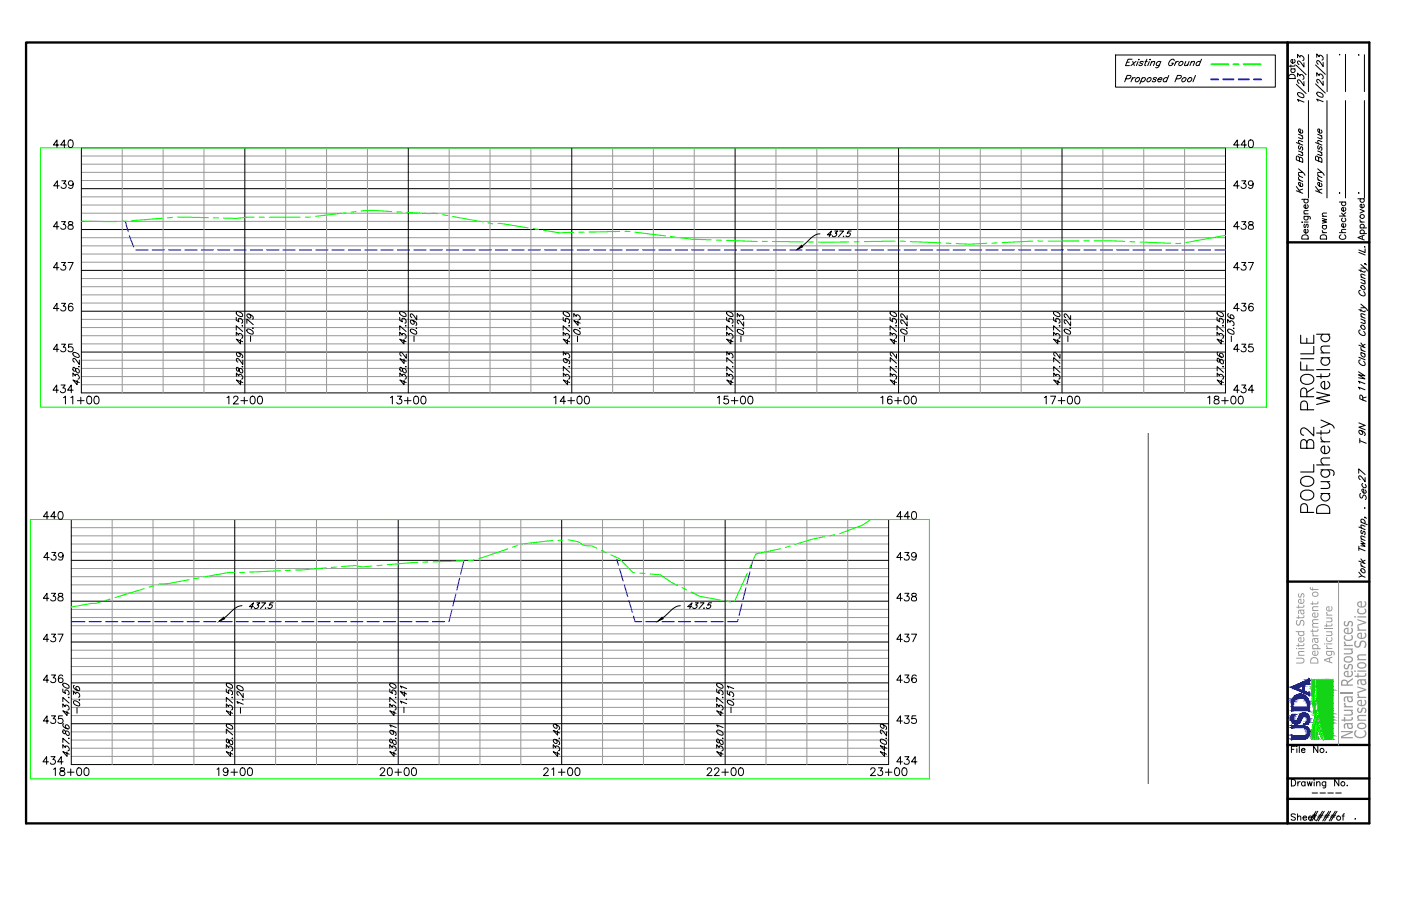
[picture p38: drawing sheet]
<svg xmlns="http://www.w3.org/2000/svg" width="432mm" height="279mm" viewBox="0 0 432 279" stroke-linecap="round" stroke-linejoin="round" font-family="sans-serif">
<defs><g id="words">
<g font-size="10.1">
<text x="66.3" y="192.9">437.5</text>
<text x="201.4" y="192.9">437.5</text>
</g>
<text font-size="9.6" x="244.4" y="78.2">437.5</text>
<text font-size="9.2" x="412" y="159.7" transform="rotate(-90 412 159.7)">Daugherty Wetland</text>
<text font-size="7.4" x="405.7" y="159.3" transform="rotate(-90 405.7 159.3)">POOL B2 PROFILE</text>
<text font-size="6.6" x="402.5" y="254.5">####</text>
<g font-size="6.1" fill="#989898">
<text x="421.1" y="227.9" transform="rotate(-90 421.1 227.9)">Conservation Service</text>
<text x="417" y="228.1" transform="rotate(-90 417 228.1)">Natural Resources</text>
</g>
<g font-size="5.2">
<text x="400.1" y="25.3" transform="rotate(-90 400.1 25.3)">Date</text>
<text x="409.9" y="75" transform="rotate(-90 409.9 75)">Drawn</text>
<text x="421.8" y="135.6" transform="rotate(-90 421.8 135.6)">9N</text>
<text x="421.8" y="149.9" transform="rotate(-90 421.8 149.9)">27</text>
</g>
<g font-size="4.8">
<text x="415.5" y="75" transform="rotate(-90 415.5 75)">Checked</text>
<text x="421.4" y="121.6" transform="rotate(-90 421.4 121.6)">11W</text>
<text x="421.8" y="155.1" transform="rotate(-90 421.8 155.1)">Sec T R</text>
</g>
<g font-size="4.2" fill="#989898">
<text x="402" y="204.9" transform="rotate(-90 402 204.9)">United States</text>
<text x="406.3" y="205" transform="rotate(-90 406.3 205)">Department of</text>
<text x="410.6" y="204.7" transform="rotate(-90 410.6 204.7)">Agriculture</text>
</g>
<text font-size="2.6" x="403.2" y="245.8">----</text>
</g></defs>
<!-- layer: 1.C3d.Prof -->
<g fill="none" stroke="#000" stroke-width=".31">
<path d="M18.2 44.7h-1.7l1.1-1.5v2.3M18.3 57.3h-1.7l1.1-1.5v2.3M19 55.8h1.3l-.7 .8a.79 .79 0 0 1 .6 1.3 .79 .79 0 0 1-1.4-.3M20.4 44.7h-1.7l1.1-1.5v2.3M21.3 43.2a.83 .83 0 0 1 1.1 .4 1.11 1.11 0 0 1 .1 1.3 1.11 1.11 0 0 1-1.2 .5 1.83 1.83 0 0 1 0-2.2zM22.6 56.6a.74 .74 0 0 1-1 .6 .74 .74 0 0 1-.4-1.2 .74 .74 0 0 1 1.2 .1 1.15 1.15 0 0 1 .2 1.4 1.15 1.15 0 0 1-1.3 .5l-.1-.2M25.1 58.2h352.6M25.1 45.6h352.6v75.6h-352.6zM75.5 45.6v75.6M125.8 45.6v75.6M176.2 45.6v75.6M226.6 45.6v75.6"/>
<path d="M276.9 45.6v75.6M327.3 45.6v75.6M381.9 57.3h-1.7l1.2-1.5v2.3M381.9 44.7h-1.7l1.2-1.5v2.3M382.7 55.8h1.3l-.7 .8a.79 .79 0 0 1 .6 1.3 .79 .79 0 0 1-1.4-.3M384.2 44.7h-1.7l1.1-1.5v2.3M385.1 43.2a.85 .85 0 0 1 1.1 .4l.1 .6a.99 .99 0 0 1-.9 1.3 1.53 1.53 0 0 1-.3-2.3zM386.2 56.6a.74 .74 0 0 1-1 .6 .74 .74 0 0 1-.3-1.2 .74 .74 0 0 1 1.2 .1 1.15 1.15 0 0 1 .1 1.4 1.15 1.15 0 0 1-1.2 .5l-.2-.2M18.2 69.9h-1.7l1.1-1.5v2.3M18.9 68.4h1.3l-.7 .8a.79 .79 0 0 1 .6 1.3 .79 .79 0 0 1-1.4-.2M21.2 68.5v.6l.7 .3a.67 .67 0 0 1 .7 .6 .67 .67 0 0 1-.6 .7l-.9-.2a.89 .89 0 0 1 .1-1 .89 .89 0 0 1 .9-.3l.3-.5a.9 .9 0 0 0-1.2-.2zM25.1 70.8h352.6"/>
<path d="M381.9 69.9h-1.7l1.2-1.5v2.3M382.7 68.4h1.3l-.7 .8a.79 .79 0 0 1 .6 1.3 .79 .79 0 0 1-1.4-.2M385 68.5v.6l.6 .3a.68 .68 0 0 1 .7 .6 .68 .68 0 0 1-.5 .7l-.8-.1-.2-.3a1.17 1.17 0 0 1 1.3-1.2l.1-.4a.9 .9 0 0 0-1.2-.2zM18.2 95.1h-1.7l1.1-1.6v2.4M18.2 82.5h-1.7l1.1-1.6v2.4M18.9 93.5h1.3l-.7 .9a.79 .79 0 0 1 .6 1.3 .79 .79 0 0 1-1.4-.2M18.9 80.9h1.3l-.7 .9a.79 .79 0 0 1 .6 1.3 .79 .79 0 0 1-1.4-.2M21 80.9h1.6l-1.2 2.4M22.4 93.9a.68 .68 0 0 0-1-.2l-.2 .3a1.38 1.38 0 0 0 .6 1.9 .72 .72 0 0 0 .7-.7 .72 .72 0 0 0-.6-.8 .72 .72 0 0 0-.8 .7M25.1 96h352.6M25.1 83.4h352.6M72.8 97.9v.9l.9 .5-.2-.8a.8 .8 0 0 1 1.1-.1 .8 .8 0 0 1 .1 1.1l-.3 .1"/>
<path d="M72.9 96.1a1.36 1.36 0 0 1 1.8 1.5 1.36 1.36 0 0 1-1.8-1.5zM76.1 99.7v-1.3l2 1.7M76.8 96.9l.5 .8a.69 .69 0 0 1-1 .2 .69 .69 0 0 1-.1-1 1.36 1.36 0 0 1 1.8 1.5h-.2M123.2 97.9v.9l.8 .5-.1-.8a.8 .8 0 0 1 1.1-.1 .8 .8 0 0 1 .1 1.1l-.3 .1M123.3 96.1a1.36 1.36 0 0 1 1.8 1.5 1.36 1.36 0 0 1-1.8-1.5zM127.1 98.8l.5 .5v.6a.73 .73 0 0 1-.9-.2 .73 .73 0 0 1 .1-1l.3 .1a1.14 1.14 0 0 1 1.3 1.5h-.2M128.4 97.3v1.4l-.9-1.4-.7-.5a.62 .62 0 0 0-.3 .6 .62 .62 0 0 0 .4 .5M173.6 97.9v.9l.8 .5-.2-.8a.8 .8 0 0 1 1.2-.1 .8 .8 0 0 1 .1 1.1l-.3 .1M173.7 96.1a1.36 1.36 0 0 1 1.8 1.5 1.36 1.36 0 0 1-1.8-1.5zM176.9 97.7v-1l.7 .9v-.3a.78 .78 0 0 1 1 .2 .78 .78 0 0 1-.2 1.1M178.2 98.9v1.4l-1.3-1.4 1.9 .8M224 97.9v.9l.8 .5-.2-.8a.8 .8 0 0 1 1.2-.1 .8 .8 0 0 1 0 1.1l-.2 .1"/>
<path d="M224 96.1a1.36 1.36 0 0 1 1.8 1.5 1.36 1.36 0 0 1-1.8-1.5zM227.2 97.7v-1l.8 .9v-.3a.78 .78 0 0 1 1 .2 .78 .78 0 0 1-.2 1.1M229.2 99.3v1.3l-1.6-1.9a.59 .59 0 0 0-.4 .6 .59 .59 0 0 0 .5 .6M274.3 97.9v.9l.9 .5-.2-.8a.8 .8 0 0 1 1.1-.1 .8 .8 0 0 1 .1 1.1l-.3 .1M274.4 96.1a1.36 1.36 0 0 1 1.8 1.5 1.36 1.36 0 0 1-1.8-1.5zM279.6 99.2v1.3l-1.6-1.8a.62 .62 0 0 0-.4 .6 .62 .62 0 0 0 .5 .5M279.6 97.3v1.4l-.9-1.4-.7-.5a.62 .62 0 0 0-.4 .6 .62 .62 0 0 0 .5 .5M324.7 97.9v.9l.9 .5-.2-.8a.8 .8 0 0 1 1.1-.1 .8 .8 0 0 1 .1 1.1l-.3 .1M324.8 96.1a1.36 1.36 0 0 1 1.8 1.5 1.36 1.36 0 0 1-1.8-1.5zM330 99.2v1.3l-1.6-1.8a.62 .62 0 0 0-.4 .6 .62 .62 0 0 0 .5 .5M330 97.3v1.4l-1.6-1.9a.62 .62 0 0 0-.4 .6 .62 .62 0 0 0 .5 .5M375.1 97.9v.9l.8 .5-.1-.8a.8 .8 0 0 1 1.1-.1 .8 .8 0 0 1 .1 1.1l-.3 .1"/>
<path d="M375.2 96.1a1.36 1.36 0 0 1 1.8 1.5 1.36 1.36 0 0 1-1.8-1.5zM378.4 99.5v-1l.7 .9v-.3a.76 .76 0 0 1 1.1 .2 .76 .76 0 0 1-.2 1.1M378.7 96.8h-.2a1.36 1.36 0 0 0 1.8 1.4 .8 .8 0 0 0-.2-.8 .8 .8 0 0 0-.9-.2v.6l.5 .5M381.9 95.1h-1.7l1.2-1.6v2.4M381.9 82.5h-1.7l1.2-1.6v2.4M382.7 93.5h1.3l-.7 .9a.79 .79 0 0 1 .6 1.3 .79 .79 0 0 1-1.4-.2M382.7 80.9h1.3l-.7 .9a.79 .79 0 0 1 .6 1.3 .79 .79 0 0 1-1.4-.2M384.8 80.9h1.5l-1.1 2.4M386.2 93.9a.68 .68 0 0 0-1-.2 1.29 1.29 0 0 0 .4 2.2 .74 .74 0 0 0 .7-.8 .74 .74 0 0 0-.7-.7 .74 .74 0 0 0-.8 .7M18.2 107.7h-1.7l1.1-1.6v2.4M18.8 118.7h1.3l-.7 1a.79 .79 0 0 1 .8 .7 .79 .79 0 0 1-.7 .8 .79 .79 0 0 1-.9-.5M18.9 106.1h1.3l-.7 1a.8 .8 0 0 1 .7 1.1 .8 .8 0 0 1-1.4 .1l-.1-.2"/>
<path d="M22.3 106.1h-1.1l-.1 1a.84 .84 0 0 1 1.3 0 .84 .84 0 0 1-.2 1.3 .84 .84 0 0 1-1.2-.3M22.5 116.1v-1.1l.7 .9v-.3a.76 .76 0 0 1 1.1 .2 .76 .76 0 0 1-.2 1.1M22.6 113.3l-.1 .3a.61 .61 0 0 0 .6 .8l.1-.1a.62 .62 0 0 1 .6-.7 .62 .62 0 0 1 .6 .7l-.1 .7a1.2 1.2 0 0 1-1.2-1.5zM22.6 108.7a1.28 1.28 0 0 1 1.7 1.5 1.31 1.31 0 0 1-1.7-1.5zM23.8 117.3v1.3l-1.3-1.4 1.9 .8M24.3 113v.2zM24.4 111v1.4l-1.5-1.9a.62 .62 0 0 0-.4 .6 .62 .62 0 0 0 .4 .6M25.1 108.6h352.6M72.8 103.5v-1.1l.8 .9v-.3a.84 .84 0 0 1 1 .2 .84 .84 0 0 1 0 1.1h-.2M72.8 101.8v-1.3l2 1.7M72.9 116.1v-1.1l.7 .9v-.3a.76 .76 0 0 1 1 .2 .76 .76 0 0 1-.1 1.1M72.9 113.3v.3a.61 .61 0 0 0 .6 .8l.1-.1a.62 .62 0 0 1 .6-.7 .62 .62 0 0 1 .6 .7l-.1 .7a1.2 1.2 0 0 1-1.2-1.5z"/>
<path d="M73.5 108.7l.6 .9a.67 .67 0 0 1-1 .1 .67 .67 0 0 1 0-1l1.4 .5a.73 .73 0 0 1 .2 1.1h-.2M74.1 104.7v1.4l-1.3-1.5 2 .8M74.2 117.3v1.3l-1.3-1.4 1.9 .8M74.7 113v.2zM74.7 100.4v.2zM74.8 111v1.4l-1.6-1.9a.62 .62 0 0 0-.3 .6 .62 .62 0 0 0 .4 .6M76.2 101.5a1.36 1.36 0 0 1 1.8 1.5 1.36 1.36 0 0 1-1.8-1.5zM77.2 103.6v1.7M78 101.1v.2zM123.2 103.5v-1.1l.8 .9v-.3a.84 .84 0 0 1 1 .2 .84 .84 0 0 1 0 1.1h-.2M123.2 101.8v-1.3l2 1.7M123.2 116.1v-1.1l.8 .9v-.3a.76 .76 0 0 1 1 .2 .76 .76 0 0 1-.2 1.1"/>
<path d="M123.3 113.3l-.1 .3a.61 .61 0 0 0 .7 .8l.1-.1a.62 .62 0 0 1 .6-.7 .62 .62 0 0 1 .6 .7l-.1 .7a1.2 1.2 0 0 1-1.2-1.5zM124.5 104.7v1.4l-1.3-1.5 2 .8M124.5 117.3v1.3l-1.3-1.4 2 .8M124.5 110.7v1.4l-1.3-1.5 2 .8M125.1 113v.2zM125.1 100.4v.2zM125.2 109.2v1.3l-1.6-1.8a.59 .59 0 0 0-.4 .6 .59 .59 0 0 0 .5 .5M126.6 101.6a1.32 1.32 0 0 1 1.8 1.4 1.35 1.35 0 0 1-1.8-1.4zM127.6 103.7v1.6M128.3 101.2l.1 .1zM173.6 103.5v-1.1l.7 .9v-.3a.82 .82 0 0 1 1.1 .2 .82 .82 0 0 1-.1 1.1h-.1M173.6 101.8v-1.3l2 1.7"/>
<path d="M173.6 116.1v-1.1l.8 .9v-.3a.76 .76 0 0 1 1 .2 .76 .76 0 0 1-.2 1.1M173.6 109.5v-1l.8 .9v-.3a.76 .76 0 0 1 1 .2 .76 .76 0 0 1-.2 1M173.6 114.4v-1.3l2 1.7M174.2 110.6l.6 .9a.67 .67 0 0 1-.9 .1 .67 .67 0 0 1 0-1h.3a1.46 1.46 0 0 1 1.4 1.3l-.3 .3M174.9 104.7v1.4l-1.3-1.5 2 .8M174.9 117.3v1.3l-1.3-1.4 2 .8M175.3 100.5h.3zM175.5 113v.2zM176.9 101.6a1.36 1.36 0 0 1 1.8 1.5 1.36 1.36 0 0 1-1.8-1.5zM178 103.7v1.7M178.6 101.3h.2zM224 103.5v-1.1l.7 .9v-.3a.82 .82 0 0 1 1.1 .2 .82 .82 0 0 1-.1 1.1h-.1"/>
<path d="M224 101.8v-1.3l1.9 1.7M224 114.4v-1.3l1.9 1.7M224 111.6v-1.3l1.9 1.7M224 116.1v-1.1l.8 .9v-.3a.76 .76 0 0 1 1 .2 .76 .76 0 0 1-.2 1.1M224 109.5v-1l.8 .9v-.3a.76 .76 0 0 1 1 .2 .76 .76 0 0 1-.2 1M225.3 104.7v1.4l-1.3-1.5 1.9 .8M225.3 117.3v1.3l-1.3-1.4 1.9 .8M225.7 100.5h.2zM225.8 113v.2zM227.3 101.6a1.36 1.36 0 0 1 1.8 1.5 1.36 1.36 0 0 1-1.8-1.5zM228.4 103.7v1.7M229 101.3h.2z"/>
<path d="M274.3 103.5v-1.1l.8 .9v-.3a.82 .82 0 0 1 1 .2 .82 .82 0 0 1 0 1.1h-.2M274.3 101.8v-1.3l2 1.7M274.4 114.4v-1.3l1.9 1.7M274.4 111.6v-1.3l1.9 1.7M274.4 116.1v-1.1l.7 .9v-.3a.77 .77 0 0 1 1.1 .2 .77 .77 0 0 1-.2 1.1M275.6 104.7v1.4l-1.3-1.5 2 .8M275.7 117.3v1.3l-1.3-1.4 1.9 .8M276.1 100.5h.2zM276.1 113.1h.2zM276.3 109.2v1.3l-1.5-1.8a.59 .59 0 0 0-.4 .6 .59 .59 0 0 0 .4 .5M277.7 101.6a1.32 1.32 0 0 1 1.8 1.4 1.35 1.35 0 0 1-1.8-1.4zM278.7 103.7v1.6"/>
<path d="M279.4 101.2l.2 .1zM324.7 103.5v-1.1l.8 .9v-.3a.82 .82 0 0 1 1 .2 .82 .82 0 0 1 0 1.1h-.2M324.7 101.8v-1.3l2 1.7M324.8 116.1v-1.1l.7 .9v-.3a.83 .83 0 0 1 1 .2 .83 .83 0 0 1 0 1.1h-.2M324.8 114.4v-1.3l1.9 1.7M324.8 111.6v-1.3l1.9 1.7M326 104.7v1.4l-1.3-1.5 2 .8M326.1 117.3v1.3l-1.3-1.4 1.9 .8M326.5 100.5h.2zM326.5 113.1h.2zM326.7 109.2v1.3l-1.6-1.8a.59 .59 0 0 0-.3 .6 .59 .59 0 0 0 .4 .5M328.1 101.6a1.32 1.32 0 0 1 1.8 1.4 1.35 1.35 0 0 1-1.8-1.4z"/>
<path d="M329.1 103.7v1.6M329.8 101.2l.2 .1zM375.1 103.5v-1.1l.8 .9v-.3a.82 .82 0 0 1 1 .2 .82 .82 0 0 1 0 1.1h-.2M375.1 101.8v-1.3l2 1.7M375.1 114.4v-1.3l2 1.7M375.1 116.1v-1.1l.8 .9v-.3a.83 .83 0 0 1 1 .2 .83 .83 0 0 1 0 1.1h-.2M375.2 110.5l-.1 .3a.66 .66 0 0 0 .7 .9l.3-.8a.72 .72 0 0 1 .9 .4 .72 .72 0 0 1-.3 .9l-.6-.5-.3-1zM375.4 108.6h-.2a1.31 1.31 0 0 0 1.8 1.5 .71 .71 0 0 0-.2-1 .71 .71 0 0 0-.9 .1l.5 1M376.4 104.7v1.4l-1.3-1.5 2 .8M376.4 117.3v1.3l-1.3-1.4 2 .8M376.9 100.5h.2zM377 113v.2z"/>
<path d="M378.5 101.6a1.36 1.36 0 0 1 1.8 1.4 1.36 1.36 0 0 1-1.8-1.4zM379.5 103.7v1.6M380.1 101.2l.2 .1zM381.9 107.7h-1.7l1.2-1.6v2.4M382.7 118.7h1.3l-.7 1a.79 .79 0 0 1 .6 1.2 .79 .79 0 0 1-1.4-.2M382.7 106.1h1.3l-.7 1a.75 .75 0 0 1 .8 .8 .75 .75 0 0 1-1.1 .6l-.5-.4M386.1 106.1h-1.1l-.2 1a.83 .83 0 0 1 1.3 0 .83 .83 0 0 1-.1 1.2 .83 .83 0 0 1-1.2-.2M18 120.3h-1.7l1.2-1.6v2.4M19.6 122.6l.6-.4v2.4M21.8 122.6l.6-.4v2.4M22.6 120.3h-1.8l1.2-1.6v2.4M23.9 123.6h2"/>
<path d="M24.9 122.5v2.1M27.1 122.3a.76 .76 0 0 1 1.1 .3l.1 .6a.99 .99 0 0 1-.9 1.4 1.53 1.53 0 0 1-.3-2.3zM29.3 122.3a.75 .75 0 0 1 1.1 .3 1.11 1.11 0 0 1 .1 1.4 1.11 1.11 0 0 1-1.2 .4 1.83 1.83 0 0 1 0-2.1zM70 122.6l.5-.4v2.4M72 122.8l.4-.6 .8 .1 .2 .3-.4 .8-1.1 1.2h1.6M74.2 123.6h2.1M75.3 122.5v2.1M77.4 122.3a.71 .71 0 0 1 1.1 .3 1.1 1.1 0 0 1 .1 1.3 1.1 1.1 0 0 1-1.2 .5l-.3-.8 .1-1zM79.7 122.3a.75 .75 0 0 1 1.1 .3 1.11 1.11 0 0 1 .1 1.4 1.11 1.11 0 0 1-1.2 .4 1.83 1.83 0 0 1 0-2.1zM120.3 122.6l.6-.4v2.4M122.5 122.2h1.2l-.6 .9a.79 .79 0 0 1 .6 1.3 .79 .79 0 0 1-1.4-.3M124.6 123.6h2.1"/>
<path d="M125.7 122.5v2.1M127.8 122.3a.71 .71 0 0 1 1.1 .3 1.1 1.1 0 0 1 .1 1.3 1.1 1.1 0 0 1-1.2 .5l-.3-.8 .1-1zM130 122.3a.75 .75 0 0 1 1.2 .3 1.11 1.11 0 0 1 .1 1.4 1.11 1.11 0 0 1-1.3 .4 1.83 1.83 0 0 1 0-2.1zM170.7 122.6l.6-.4v2.4M174.3 123.8h-1.6l1.1-1.6v2.4M175 123.6h2.1M176 122.5v2.1M178.2 122.3a.71 .71 0 0 1 1.1 .3 1.1 1.1 0 0 1 .1 1.3 1.1 1.1 0 0 1-1.2 .5 1.67 1.67 0 0 1 0-2.1zM180.4 122.3a.75 .75 0 0 1 1.2 .3 1.11 1.11 0 0 1 .1 1.4 1.11 1.11 0 0 1-1.3 .4 1.83 1.83 0 0 1 0-2.1zM221.1 122.6l.6-.4v2.4M224.4 122.2h-1.2v1a.82 .82 0 0 1 1.2 0 .82 .82 0 0 1-.2 1.3 .82 .82 0 0 1-1.2-.4M225.4 123.6h2"/>
<path d="M226.4 122.5v2.1M228.5 122.3a.75 .75 0 0 1 1.2 .3 1.11 1.11 0 0 1 .1 1.4 1.11 1.11 0 0 1-1.3 .4 1.83 1.83 0 0 1 0-2.1zM230.8 122.3a.75 .75 0 0 1 1.1 .3 1.11 1.11 0 0 1 .1 1.4 1.11 1.11 0 0 1-1.2 .4 1.83 1.83 0 0 1 0-2.1zM271.5 122.6l.6-.4v2.4M274.9 122.5a.68 .68 0 0 0-1-.2l-.3 .3a1.44 1.44 0 0 0 .6 2 .73 .73 0 0 0 .8-.7 .73 .73 0 0 0-.7-.8 .73 .73 0 0 0-.8 .7M275.8 123.6h2M276.8 122.5v2.1M278.9 122.3a.75 .75 0 0 1 1.1 .3 1.11 1.11 0 0 1 .2 1.4 1.11 1.11 0 0 1-1.3 .4 1.83 1.83 0 0 1 0-2.1zM281.2 122.3a.75 .75 0 0 1 1.1 .3 1.11 1.11 0 0 1 .1 1.4 1.11 1.11 0 0 1-1.2 .4 1.83 1.83 0 0 1 0-2.1zM321.9 122.6l.6-.4v2.4M323.8 122.2h1.6l-1.1 2.4M326.1 123.6h2.1"/>
<path d="M327.2 122.5v2.1M329.3 122.3a.75 .75 0 0 1 1.1 .3 1.11 1.11 0 0 1 .1 1.4 1.11 1.11 0 0 1-1.2 .4 1.83 1.83 0 0 1 0-2.1zM331.6 122.3a.75 .75 0 0 1 1.1 .3 1.11 1.11 0 0 1 .1 1.4 1.11 1.11 0 0 1-1.2 .4 1.83 1.83 0 0 1 0-2.1zM372.2 122.6l.6-.4v2.4M374.4 122.3a.48 .48 0 0 0 .2 .8 .88 .88 0 0 1 .9 .3 .88 .88 0 0 1 .1 .9l-.9 .3-.5-.5a1.17 1.17 0 0 1 1.3-1.1l.1-.5a.9 .9 0 0 0-1.2-.2zM376.5 123.6h2M377.5 122.5v2.1M379.7 122.3a.75 .75 0 0 1 1.1 .3 1.11 1.11 0 0 1 .1 1.4 1.11 1.11 0 0 1-1.2 .4 1.83 1.83 0 0 1 0-2.1zM381.9 120.3h-1.7l1.2-1.6v2.4M381.9 122.3a.76 .76 0 0 1 1.2 .3 1.11 1.11 0 0 1 .1 1.4 1.11 1.11 0 0 1-1.3 .4 1.83 1.83 0 0 1 0-2.1zM386.4 120.3h-1.6l1.1-1.6v2.4M15 159.3h-1.6l1.1-1.5v2.3"/>
<path d="M17.3 159.3h-1.7l1.1-1.5v2.3M18.2 157.9a.8 .8 0 0 1 1.1 .3l.2 .6a1.04 1.04 0 0 1-1 1.3 1.53 1.53 0 0 1-.3-2.2zM278.1 159.3h-1.7l1.1-1.5v2.3M280.3 159.3h-1.6l1.1-1.5v2.3M281.3 157.9a.82 .82 0 0 1 1.1 .3l.1 .6a.99 .99 0 0 1-.9 1.3 1.53 1.53 0 0 1-.3-2.2zM15.2 171.9h-1.7l1.1-1.5v2.3M16 170.4h1.2l-.7 .9a.79 .79 0 0 1 .6 1.2 .79 .79 0 0 1-1.4-.2M19.5 171.2a.74 .74 0 0 1-1 .6 .74 .74 0 0 1-.4-1.1 .74 .74 0 0 1 1.2 0 1.25 1.25 0 0 1-.8 2l-.4-.3M22 160.2h251.9v75.6h-251.9zM22 172.8h251.9M72.4 160.2v75.6M122.7 160.2v75.6"/>
<path d="M173.1 160.2v75.6M223.5 160.2v75.6M278.1 171.9h-1.7l1.1-1.5v2.3M278.9 170.4h1.2l-.6 .9a.79 .79 0 0 1 .5 1.2 .79 .79 0 0 1-1.3-.2M282.4 171.2a.74 .74 0 0 1-1 .6 .74 .74 0 0 1-.3-1.1 .74 .74 0 0 1 1.2 0 1.25 1.25 0 0 1-.8 2l-.5-.3M15 197.2h-1.6l1.1-1.6v2.3M15 184.5h-1.6l1.1-1.5v2.3M15.8 195.6h1.3l-.7 .8a.79 .79 0 0 1 .6 1.3 .79 .79 0 0 1-1.4-.2M15.8 183h1.3l-.7 .8a.79 .79 0 0 1 .6 1.3 .79 .79 0 0 1-1.4-.2M17.9 195.6h1.6l-1.2 2.3M18.1 183.1v.7l.7 .2a.68 .68 0 0 1 .7 .6 .68 .68 0 0 1-.6 .7l-.9-.2a.89 .89 0 0 1 .1-.9 .89 .89 0 0 1 .9-.4h.2l.1-.5a.84 .84 0 0 0-1.2-.2zM22 198h251.9"/>
<path d="M22 185.4h251.9M278.1 197.2h-1.7l1.1-1.6v2.3M278.1 184.5h-1.7l1.1-1.5v2.3M278.9 195.6h1.2l-.6 .8a.79 .79 0 0 1 .5 1.3 .79 .79 0 0 1-1.3-.2M278.9 183h1.2l-.6 .8a.79 .79 0 0 1 .5 1.3 .79 .79 0 0 1-1.3-.2M280.9 195.6h1.6l-1.1 2.3M281.1 183.1v.7l.7 .2a.68 .68 0 0 1 .7 .6 .68 .68 0 0 1-.6 .7l-.8-.1-.2-.3a1.17 1.17 0 0 1 1.4-1.1l.1-.5a.9 .9 0 0 0-1.3-.2zM15 209.8h-1.6l1.1-1.6v2.3M15.8 208.2h1.3l-.7 .8a.79 .79 0 0 1 .6 1.3 .79 .79 0 0 1-1.4-.2M19.3 208.5a.66 .66 0 0 0-1-.2 1.32 1.32 0 0 0 .5 2.2 .73 .73 0 0 0 .6-.8 .73 .73 0 0 0-.7-.7 .73 .73 0 0 0-.7 .8M19.4 216.4v-1.3l1.9 1.7M19.4 218.1v-1l.7 .8v-.3a.83 .83 0 0 1 1 .2 .83 .83 0 0 1 0 1.1h-.2"/>
<path d="M19.4 212.5v.9l.8 .4-.2-.7a.74 .74 0 0 1 1.1 0 .74 .74 0 0 1-.2 1.1M19.5 210.7a1.35 1.35 0 0 1 1.7 1.5 1.31 1.31 0 0 1-1.7-1.5zM20.7 219.3v1.4l-1.3-1.5 1.9 .8M21.1 215l.2 .1zM22 210.6h251.9M22.6 214.2v-1l.8 .8v-.3a.76 .76 0 0 1 1 .2 .76 .76 0 0 1-.2 1.1M22.7 216.2a1.35 1.35 0 0 1 1.8 1.4 1.31 1.31 0 0 1-1.8-1.4zM22.9 211.4h-.2a1.31 1.31 0 0 0 1.8 1.5 .71 .71 0 0 0-.2-1 .71 .71 0 0 0-.9 .1l.5 .9M23.7 218.3v1.7M24.5 215.8v.2zM69.7 216.4v-1.3l2 1.7M69.7 218.1v-1l.8 .8v-.3a.77 .77 0 0 1 1 .2 .77 .77 0 0 1-.2 1.1"/>
<path d="M69.7 212.5v.9l.9 .4-.2-.7a.75 .75 0 0 1 1.1 0 .75 .75 0 0 1-.2 1.1M69.8 210.7a1.31 1.31 0 0 1 1.8 1.5 1.35 1.35 0 0 1-1.8-1.5zM71.1 219.3v1.4l-1.4-1.5 2 .8M71.5 215l.2 .1zM73.1 211.5a1.31 1.31 0 0 1 1.8 1.4 1.35 1.35 0 0 1-1.8-1.4zM73.4 217l-.4-.6 2 .8M74.1 218.2v1.8M74.8 215.8l.2 .1zM75 213.8v1.3l-1.6-1.8a.59 .59 0 0 0-.4 .6 .59 .59 0 0 0 .5 .5M120.1 216.4v-1.3l2 1.7M120.1 218.1v-1l.8 .8v-.3a.76 .76 0 0 1 1 .3 .76 .76 0 0 1-.2 1M120.1 212.5v.9l.8 .3a.59 .59 0 0 1 .2-.9 .84 .84 0 0 1 .9 .5 .84 .84 0 0 1-.3 .9"/>
<path d="M120.2 210.7a1.31 1.31 0 0 1 1.8 1.5 1.35 1.35 0 0 1-1.8-1.5zM121.4 219.3v1.4l-1.3-1.5 2 .8M121.9 215l.2 .1zM123.8 216.8l-.4-.6 1.9 .8M123.8 212.2l-.4-.6 1.9 .8M124.5 218.1v1.7M124.7 213.3v1.4l-1.3-1.5 1.9 .8M125.2 215.6l.1 .1zM220.9 218.1v-1l.7 .8v-.3a.76 .76 0 0 1 1.1 .3 .76 .76 0 0 1-.2 1M220.9 212.5v.9l.7 .3a.59 .59 0 0 1 .2-.9 .84 .84 0 0 1 .9 .5 .84 .84 0 0 1-.2 .9M220.9 216.4v-1.3l2 1.7M221 210.7a1.31 1.31 0 0 1 1.7 1.5 1.35 1.35 0 0 1-1.7-1.5z"/>
<path d="M222.2 219.3v1.4l-1.3-1.5 2 .8M222.7 215l.2 .1zM224.2 213.1v.9l.8 .4-.2-.4 .1-.6a.82 .82 0 0 1 1 .4 .82 .82 0 0 1-.1 1M224.3 216a1.31 1.31 0 0 1 1.7 1.5 1.35 1.35 0 0 1-1.7-1.5zM224.5 212.2l-.3-.6 1.9 .8M225.3 218.1v1.7M225.9 215.6l.2 .1zM278.1 209.8h-1.7l1.1-1.6v2.3M278.9 208.2h1.2l-.6 .8a.79 .79 0 0 1 .5 1.3 .79 .79 0 0 1-1.3-.2M282.4 208.5a.69 .69 0 0 0-.7-.4 .69 .69 0 0 0-.6 .5 1.3 1.3 0 0 0 .6 1.9 .75 .75 0 0 0 .8-.7 .75 .75 0 0 0-.7-.8 .75 .75 0 0 0-.8 .8M15 234.9h-1.8l1.2-1.6v2.4M15 222.3h-1.6l1.1-1.5v2.3"/>
<path d="M15.7 233.3h1.3l-.7 .9a.79 .79 0 0 1 .6 1.3 .79 .79 0 0 1-1.4-.2M15.8 220.8h1.3l-.7 .8a.79 .79 0 0 1 .6 1.3 .79 .79 0 0 1-1.4-.2M16.5 237.3l.6-.5v2.4M18.7 236.9a.48 .48 0 0 0 .2 .8 .85 .85 0 0 1 .9 .3 .85 .85 0 0 1 0 1.1l-.3 .1a.82 .82 0 0 1-1.1-.5 1.18 1.18 0 0 1 1.4-1.1l.1-.5a.84 .84 0 0 0-1.2-.2zM19.2 220.8h-1.1l-.1 1a.84 .84 0 0 1 1.3 0 .84 .84 0 0 1-.2 1.2 .84 .84 0 0 1-1.2-.3M19.4 229v-1.3l1.9 1.7M19.4 230.7v-1l.7 .8v-.3a.82 .82 0 0 1 1.1 .2 .82 .82 0 0 1-.1 1.1h-.1M19.5 234.9h-1.7l1.1-1.6v2.4M19.5 225.1l-.1 .3a.62 .62 0 0 0 0 .6 .62 .62 0 0 0 .6 .3l.1-.2a.62 .62 0 0 1 .6-.7 .62 .62 0 0 1 .6 .7v.7a1.16 1.16 0 0 1-1.3-1.5zM19.7 223.2h-.2a1.36 1.36 0 0 0 1.8 1.5 .71 .71 0 0 0-.2-.9 .71 .71 0 0 0-1 .1l.6 .8M20.7 231.9v1.4l-1.3-1.5 1.9 .8M20.8 238.1h2"/>
<path d="M21.1 227.7h.2zM21.8 237.1v2.1M22 223.2h251.9M23.9 236.9a.76 .76 0 0 1 1.2 .4l.1 .5a1.06 1.06 0 0 1-.7 1.4h-.2a1.54 1.54 0 0 1-.4-2.3zM26.2 236.9a.76 .76 0 0 1 1.1 .4l.1 .5a1.06 1.06 0 0 1-.6 1.4h-.3a1.54 1.54 0 0 1-.3-2.3zM66.9 237.3l.5-.5v2.4M69.7 230.7v-1l.8 .8v-.3a.84 .84 0 0 1 1 .2 .84 .84 0 0 1 .1 1.1h-.3M69.7 226.2v-1.3l2 1.7M69.8 227.9l-.1 .2a.7 .7 0 0 0 .5 1l.3-.2a.62 .62 0 0 1 .6-.7 .62 .62 0 0 1 .6 .7l-.1 .7a1.16 1.16 0 0 1-1.2-1.5zM69.8 223.3a1.36 1.36 0 0 1 1.8 1.5 1.36 1.36 0 0 1-1.8-1.5zM70.3 237.6a.74 .74 0 0 1-1.1 .6 .74 .74 0 0 1-.2-1.2 .74 .74 0 0 1 1.2 .1l.1 .5a1.1 1.1 0 0 1-.9 1.6l-.5-.4M71.1 231.9v1.4l-1.4-1.5 2 .8"/>
<path d="M71.2 238.1h2M71.6 227.6v.2zM72.2 237.1v2.1M74.3 236.9a.76 .76 0 0 1 1.2 .4l.1 .5a1.05 1.05 0 0 1-.9 1.4 1.54 1.54 0 0 1-.4-2.3zM76.6 236.9a.76 .76 0 0 1 1.1 .4l.1 .5a1.06 1.06 0 0 1-.7 1.4h-.2a1.54 1.54 0 0 1-.3-2.3zM117.2 237.4l.5-.6h.4l.5 .5-.4 .8-1.1 1.1h1.6M119.7 236.9a.71 .71 0 0 1 1.1 .4l.1 .5a1.06 1.06 0 0 1-.9 1.4 1.54 1.54 0 0 1-.3-2.3zM120.1 230.7v-1l.8 .8v-.3a.84 .84 0 0 1 1 .2 .84 .84 0 0 1 0 1.1h-.2M120.3 227.9v1l.3 .2 .3-.2a.62 .62 0 0 1 .6-.7 .62 .62 0 0 1 .6 .7l-.1 .7a1.16 1.16 0 0 1-1.2-1.5zM120.5 224.2l-.4-.6 2 .8M120.8 225.2l.5 .9a.66 .66 0 0 1-.9 .1 .66 .66 0 0 1 0-1h.4a1.14 1.14 0 0 1 1.2 1.6h-.2M121.4 231.9v1.4l-1.3-1.5 2 .8"/>
<path d="M121.7 238.1h2M122 227.6v.2zM122.7 237.1v2.1M124.9 236.9a.75 .75 0 0 1 1.1 .4l.1 .5a1.05 1.05 0 0 1-.9 1.4 1.54 1.54 0 0 1-.3-2.3zM127.1 236.9a.76 .76 0 0 1 1.2 .4l.1 .5a1.06 1.06 0 0 1-.7 1.4h-.2a1.54 1.54 0 0 1-.4-2.3zM167.6 237.4l.4-.6h.5l.5 .5-.4 .8-1.1 1.1h1.5M170.1 237.3l.5-.5v2.4M170.5 230.7v-1l.8 .8v-.3a.84 .84 0 0 1 1 .2 .84 .84 0 0 1 0 1.1h-.2M171.2 228.1l.5 .8a.67 .67 0 0 1-1 .1 .67 .67 0 0 1 .1-1l.4 .1a1.14 1.14 0 0 1 1.2 1.5h-.2M171.2 223.4l.5 .8a.68 .68 0 0 1-.9 .2 .68 .68 0 0 1-.2-1 1.35 1.35 0 0 1 1.8 1.5h-.2M171.9 231.9v1.4l-1.4-1.5 2 .8M171.9 225.3v1.4l-1.4-1.5 2 .8"/>
<path d="M172.1 238.1h2M172.4 227.6v.2zM173.1 237.1v2.1M175.3 236.9a.75 .75 0 0 1 1.1 .4l.1 .5a1.05 1.05 0 0 1-.9 1.4 1.54 1.54 0 0 1-.3-2.3zM177.5 236.9a.76 .76 0 0 1 1.2 .4v.5a1.06 1.06 0 0 1-.6 1.4h-.2a1.54 1.54 0 0 1-.4-2.3zM218 237.4l.4-.6h.5l.4 .5-.3 .8-1.1 1.1h1.6M220.2 237.4l.5-.6h.4l.5 .5-.3 .8-1.2 1.1h1.6M220.9 230.7v-1l.7 .8v-.3a.83 .83 0 0 1 1.1 .2 .83 .83 0 0 1 0 1.1h-.2M221 227.9l-.1 .2a.67 .67 0 0 0 .7 1v-.2a.62 .62 0 0 1 .7-.7 .62 .62 0 0 1 .6 .7l-.1 .7a1.16 1.16 0 0 1-1.2-1.5zM221 225.2a1.35 1.35 0 0 1 1.8 1.5 1.31 1.31 0 0 1-1.8-1.5zM221.3 224.2l-.4-.6 2 .8M222.2 231.9v1.4l-1.3-1.5 2 .8"/>
<path d="M222.5 238.1h2M222.8 227.6v.2zM223.5 237.1v2.1M225.6 236.9a.75 .75 0 0 1 1.2 .4l.1 .5a1.05 1.05 0 0 1-.9 1.4 1.54 1.54 0 0 1-.4-2.3zM227.9 236.9a.76 .76 0 0 1 1.1 .4 1.11 1.11 0 0 1 .1 1.3 1.11 1.11 0 0 1-1.2 .5l-.2-.4a1.9 1.9 0 0 1 .2-1.8zM268.4 237.4l.4-.6 .7 .1 .2 .4-.3 .8-1.1 1.1h1.5M270.7 236.8h1.3l-.7 .9a.79 .79 0 0 1 .6 1.3 .79 .79 0 0 1-1.4-.3M271.4 228a1.35 1.35 0 0 1 1.8 1.5 1.31 1.31 0 0 1-1.8-1.5zM271.9 223.4l.6 .8a.68 .68 0 0 1-1 .2 .68 .68 0 0 1-.1-1 1.35 1.35 0 0 1 1.8 1.5h-.2M272.6 231.9v1.4l-1.3-1.5 1.9 .8M272.6 230v1.4l-1.3-1.5 1.9 .8M272.9 238.1h2"/>
<path d="M273.2 227.6v.2zM273.2 225.7v1.3l-1.5-1.9a.64 .64 0 0 0-.4 .6 .64 .64 0 0 0 .5 .6M273.9 237.1v2.1M276 236.9a.75 .75 0 0 1 1.2 .4l.1 .5a1.05 1.05 0 0 1-.9 1.4 1.54 1.54 0 0 1-.4-2.3zM278.1 234.9h-1.7l1.1-1.6v2.4M278.1 222.3h-1.7l1.1-1.5v2.3M278.3 236.9a.76 .76 0 0 1 1.1 .4l.1 .5a1.05 1.05 0 0 1-.9 1.4 1.54 1.54 0 0 1-.3-2.3zM278.9 233.3h1.2l-.6 .9a.79 .79 0 0 1 .5 1.3 .79 .79 0 0 1-1.3-.2M278.9 220.8h1.2l-.6 .8a.79 .79 0 0 1 .5 1.3 .79 .79 0 0 1-1.3-.2M282.3 220.8h-1.2l-.1 1a.83 .83 0 0 1 1.3-.1 .83 .83 0 0 1-.1 1.3 .83 .83 0 0 1-1.3-.3M282.6 234.9h-1.7l1.2-1.6v2.4"/>
</g>
<g fill="none" stroke="#989898" stroke-width=".31">
<path d="M25.1 55.7h352.6M25.1 53.2h352.6M25.1 50.6h352.6M25.1 48.1h352.6M37.7 45.6v75.6M50.3 45.6v75.6M62.9 45.6v75.6M88.1 45.6v75.6M100.7 45.6v75.6M113.2 45.6v75.6M138.4 45.6v75.6M151 45.6v75.6"/>
<path d="M163.6 45.6v75.6M188.8 45.6v75.6M201.4 45.6v75.6M214 45.6v75.6M239.2 45.6v75.6M251.8 45.6v75.6M264.3 45.6v75.6M289.5 45.6v75.6M302.1 45.6v75.6M314.7 45.6v75.6M339.9 45.6v75.6M352.5 45.6v75.6"/>
<path d="M365.1 45.6v75.6M25.1 78.3h352.6M25.1 75.8h352.6M25.1 73.3h352.6M25.1 68.3h352.6M25.1 65.7h352.6M25.1 63.2h352.6M25.1 60.7h352.6M25.1 98.5h352.6M25.1 93.5h352.6M25.1 90.9h352.6M25.1 88.4h352.6"/>
<path d="M25.1 85.9h352.6M25.1 80.9h352.6M25.1 118.6h352.6M25.1 116.1h352.6M25.1 113.6h352.6M25.1 111.1h352.6M25.1 106.1h352.6M25.1 103.5h352.6M25.1 101h352.6M22 177.8h251.9M22 175.3h251.9M22 170.3h251.9"/>
<path d="M22 167.8h251.9M22 165.3h251.9M22 162.7h251.9M34.6 160.2v75.6M47.2 160.2v75.6M59.8 160.2v75.6M84.9 160.2v75.6M97.5 160.2v75.6M110.1 160.2v75.6M135.3 160.2v75.6M147.9 160.2v75.6M160.5 160.2v75.6"/>
<path d="M185.7 160.2v75.6M198.3 160.2v75.6M210.9 160.2v75.6M236.1 160.2v75.6M248.7 160.2v75.6M261.3 160.2v75.6M22 195.5h251.9M22 193h251.9M22 190.4h251.9M22 187.9h251.9M22 182.9h251.9M22 180.4h251.9"/>
<path d="M22 218.2h251.9M22 215.6h251.9M22 213.1h251.9M22 208.1h251.9M22 205.6h251.9M22 203h251.9M22 200.5h251.9M22 233.3h251.9M22 230.7h251.9M22 228.2h251.9M22 225.7h251.9M22 220.7h251.9"/>
</g>
<g fill="none" stroke="#0f0" stroke-width=".34">
<path d="M12.5 45.6h377.8v80h-377.8zM25.1 68.2l10.8 .1M39.1 68.2l-1.6 .1M50.1 67.3l-9.5 .8M53.2 67l-1.6 .2M54.8 67l9.4 .1M65.8 67.2h1.6M78.4 67l-5.5 .3h-4M79.9 67h1.6M92.5 67h-9.4M95.7 66.9l-1.6 .1M106.6 65.6l-9.4 1.1"/>
<path d="M109.7 65.2l-1.5 .3M111.3 65.1l3.4-.2 6 .3M122.3 65.3l1.6 .1M125.4 65.5l9.5 .4M136.4 66.2l1.6 .3M139.5 66.8l9.3 1.6M150.4 68.7l1.5 .3M153.5 68.9l9.3 1.4M164.3 70.5l1.6 .2M167.4 71a23.6 23.6 0 0 0 9.5 .7M180 71.6h-1.6M191 71.4l-9.4 .1"/>
<path d="M192.6 71.4h1.5M195.7 71.6l9.4 1.2M206.7 72.9l1.5 .2M209.8 73.3a46.8 46.8 0 0 0 9.4 .7M220.8 74l1.5 .1M223.9 74.1l9.5 .4M234.9 74.4h1.6M238.1 74.5l9.4 .1M275.9 74.4l-9.5 .1M277.4 74.4h1.6M280.6 74.5l9.4 .4M291.6 75l1.5 .1"/>
<path d="M304.1 75l-5.4 .3-4-.2M307.3 74.9l-1.6 .1M318.3 74.4l-9.4 .4M319.9 74.3l1.5 .1M332.5 74.3l-9.5 .1M334 74.3h1.6M337.2 74.3l9.4 .1M348.2 74.5l1.6 .1M351.4 74.6l9.4 .4M362.4 75.1h1.5M377.7 72.6l-12.2 2.2M9.4 160.2h277.1v80h-277.1z"/>
<path d="M58.3 178.8l-6.3 1.1-3.1 .3M61.4 178.2l-1.6 .3M72.2 176.6l-1.4-.1-7.9 1.4M75.4 176.5l-1.6 .1M86.4 176l-9.5 .4M89.5 175.9h-1.5M100.5 175.1l-9.4 .7M103.7 174.9l-1.6 .1M114.6 174.6l-2.9 .2-2.3-.4-4.2 .3M117.7 174.3l-1.5 .1M128.7 173.4l-9.4 .8M131.9 173.3l-1.6 .1"/>
<path d="M142.9 173l-9.4 .3M146 172.7l-1.5 .2M156.5 169.3l-9 3M159.5 168.2l-1.5 .5M170.3 166.7l-9.4 1M173.5 166.6h-1.6M175.1 166.5a11.8 11.8 0 0 1 5.1 1.8l2.2 .1 1.5 .7M185.4 169.7l1.4 .7M188.2 171.1l2.8 1.3 4.1 4.1 .5 .1M197.2 176.8l1.6 .1M200.3 177l3.3 .3 3.3 2.3 1.9 .9M230.3 176.8l-3.9 8.6"/>
<path d="M231.6 173.9l-.6 1.4M240.5 169.2l-7.5 1.6-.7 1.6M243.5 168.4l-1.4 .5M254.2 165.5l-3.8 .8-5.4 1.6M257.3 164.9l-1.6 .3M268.4 160.2l-2.6 1.8-7 2.6M30.9 185.7l-1.3 .4h-1.4l-6.2 1.1M33.9 184.8l-1.5 .4M44.4 181.5l-9 2.8M47.5 180.6l-1.6 .5M210.2 181.2l1.5 .7M223.7 185.4l1.5 .3"/>
</g>
<g fill="none" stroke="#00f" stroke-width=".34">
<path d="M38.6 68.2l.9 3.3M39.9 72.7l1.3 3.5M41.9 77.1h3.8M46.9 77.1h3.8M51.9 77.1h3.8M57 77.1h3.8M62 77.1h3.8M67.1 77.1h3.7M72.1 77.1h3.8M77.1 77.1h3.8M82.2 77.1h3.8M87.2 77.1h3.8"/>
<path d="M92.3 77.1h3.7M97.3 77.1h3.8M102.3 77.1h3.8M107.4 77.1h3.7M112.4 77.1h3.8M117.4 77.1h3.8M122.5 77.1h3.8M127.5 77.1h3.8M132.6 77.1h3.7M137.6 77.1h3.8M142.6 77.1h3.8M147.7 77.1h3.8"/>
<path d="M152.7 77.1h3.8M157.7 77.1h3.8M162.8 77.1h3.8M167.8 77.1h3.8M172.9 77.1h3.7M177.9 77.1h3.8M182.9 77.1h3.8M188 77.1h3.8M193 77.1h3.8M198.1 77.1h3.7M203.1 77.1h3.8M208.1 77.1h3.8"/>
<path d="M213.2 77.1h3.7M218.2 77.1h3.8M223.2 77.1h3.8M228.3 77.1h3.8M233.3 77.1h3.8M238.4 77.1h3.7M263.5 77.1h3.8M268.6 77.1h3.8M273.6 77.1h3.8M278.7 77.1h3.7M283.7 77.1h3.8M288.7 77.1h3.8"/>
<path d="M293.8 77.1h3.8M298.8 77.1h3.8M303.9 77.1h3.7M308.9 77.1h3.8M313.9 77.1h3.8M319 77.1h3.7M324 77.1h3.8M329 77.1h3.8M334.1 77.1h3.8M339.1 77.1h3.8M344.2 77.1h3.7M349.2 77.1h3.8"/>
<path d="M354.2 77.1h3.8M359.3 77.1h3.8M364.3 77.1h3.8M369.4 77.1h3.7M374.4 77.1h3.3M141.7 178.3l-.9 3.7M143 173l-1 4.1M190.1 172.5l.5 1.8M191 175.5l1.1 3.6M231.1 176.4l-.9 3.6M231.9 173.3l-.5 1.9M22 191.7h4.2"/>
<path d="M27.5 191.7h3.8M32.5 191.7h3.8M37.5 191.7h3.8M42.6 191.7h3.8M47.6 191.7h3.8M52.7 191.7h3.7M57.7 191.7h3.8M62.7 191.7h3.8M87.9 191.7h3.8M93 191.7h3.7M98 191.7h3.8M103 191.7h3.8"/>
<path d="M108.1 191.7h3.8M113.1 191.7h3.8M118.2 191.7h3.7M123.2 191.7h3.8M128.2 191.7h3.8M133.3 191.7h3.8M139.3 188.1l-1 3.6M140.5 183.2l-.9 3.7M192.4 180.4l1.1 3.6M193.8 185.2l1.1 3.6M195.2 190l.5 1.7h2.1M227.5 191l-.2 .7h-3.1"/>
<path d="M228.7 186.2l-.9 3.6M229.9 181.2l-.9 3.7"/>
</g>
<!-- layer: W.Plan.Tile -->
<path d="M353.9 133.6v108.1" fill="none" stroke="#b8002e" stroke-width=".31"/>
<!-- layer: 4.Tblk.Brdr.Line -->
<path d="M8 13.1h414v240.8h-414zM396.8 13.1v240.8M396.8 74.7h25.2M396.8 179.4h25.2M396.8 229.7h25.2M396.8 246.4h25.2M396.8 240.1h25.2" fill="none" stroke="#000" stroke-width=".71"/>
<!-- layer: 4.Tblk.Text -->
<g fill="none" stroke="#000" stroke-width=".31">
<path d="M403.3 16.8v11.5M409 16.8v11.5M414.7 16.8v11.5M420.5 16.9v11.4M403.3 31v30M409 31v30M414.7 31v30M420.5 31v30M401.2 61.5h2M401.2 68.5h.2zM401.5 72.6l.5-.2 .9 .2 .3 1.1h-2v-.6zM401.9 66.7l1.8 .1 .2 .3-.1 .5"/>
<path d="M401.9 66h1.3M402 68.5h1.2M402.2 69.1l-.3 .4 .1 .6h.3l.3-.9 .3-.1 .3 .4-.3 .7M402.2 66.7a.64 .64 0 0 0-.1 1 .64 .64 0 0 0 .9 0 .64 .64 0 0 0-.1-1M402.2 61.5a.64 .64 0 0 0-.1 .9 .64 .64 0 0 0 .9 0 .64 .64 0 0 0-.1-.9M402.9 70.7a.63 .63 0 0 1 .2 1 .63 .63 0 0 1-1 0 .63 .63 0 0 1 .2-1h.1v1.2M402.9 63.1a.63 .63 0 0 1 .2 1 .63 .63 0 0 1-1 0 .63 .63 0 0 1 .2-1h.1v1.2M403.2 64.9l-1.2 .1-.1 .5 .4 .5M418.5 61.3h2M419.2 67.8l.1 .4 .4 .3M419.2 64.6l1.3 .5-1.3 .6M419.2 68.5h1.3"/>
<path d="M419.2 72h2M419.2 70.3h2M419.5 72a.64 .64 0 0 1-.1-.9 .64 .64 0 0 1 .9 0 .64 .64 0 0 1-.1 .9M419.5 70.3a.64 .64 0 0 1-.1-1 .64 .64 0 0 1 .9 0 .64 .64 0 0 1-.1 1M419.5 61.3a.64 .64 0 0 0-.1 .9 .64 .64 0 0 0 .9 0 .64 .64 0 0 0-.1-.9M419.9 72.8v.9M420.2 63a.63 .63 0 0 1 .2 .9 .63 .63 0 0 1-1 0 .63 .63 0 0 1 .2-.9h.1v1.1M420.5 72.5l-2 .8 2 .7M398 231.1h.8M399.2 230.2h-1.2v1.9M399.7 230.2v.1zM399.7 230.9v1.2"/>
<path d="M400.5 230.2v1.9M401.1 231.3h1.1a.63 .63 0 0 0-.7-.5 .63 .63 0 0 0-.5 .7 .63 .63 0 0 0 .6 .6l.6-.3M406.2 230.2v1.9l-1.3-1.9v1.9M408.7 232h.2zM398 240.4h.7a1.07 1.07 0 0 1 .7 1 1.07 1.07 0 0 1-.7 1h-.7zM399.2 251.3l-.4-.3-.7 .1-.1 .6 1.1 .4 .1 .6-.4 .3-.9-.3M399.9 252l.5-.3h.4l.1 1.3M399.9 251v2M400 241.1v1.3M400.8 241.1l-.5 .1-.3 .4M402.2 241.3a.61 .61 0 0 0-.9 0 .61 .61 0 0 0 0 .9 .61 .61 0 0 0 .9-.1M402.2 241.1v1.3"/>
<path d="M402.9 241.1l.4 1.3 .4-1.3 .3 1.3 .4-1.3M405 240.4v.2zM405 241.2v1.2M405.8 241.5l.5-.4 .4 .1 .1 1.2M405.8 241.1v1.3M408.6 241.1l-.1 1.7-.7 .1M408.6 241.3a.63 .63 0 0 0-.9-.1 .63 .63 0 0 0 0 1 .63 .63 0 0 0 .9-.1M412.6 240.4v2l-1.3-2v2M415.2 242.2v.2z"/>
<circle cx="419.8" cy="66.8" r=".65"/>
<circle cx="407.4" cy="231.4" r=".65"/>
<circle cx="413.9" cy="241.7" r=".64"/>
</g>
<!-- layer: 2.Text.Note -->
<g fill="none" stroke="#000" stroke-width=".31">
<path d="M405.8 17.7v-1.1l.8 .9v-.3a.78 .78 0 0 1 1 .3 .78 .78 0 0 1-.2 1M407.8 19.2v1.3l-.9-1.3-.7-.5a.59 .59 0 0 0-.4 .6 .59 .59 0 0 0 .5 .5M412.8 16.8l.2 .1zM418.7 16.9l.2 .1zM399.5 26l3.1 2.8M399.5 20.2l3.1 2.8M400 28.6a1.35 1.35 0 0 1 1.8 1.5 1.31 1.31 0 0 1-1.8-1.5zM400.3 31.3l-.4-.6 2 .8M405.5 25.9l3 2.8M405.5 20l3 2.9M405.8 23.5v-1.1l.8 .9v-.3a.78 .78 0 0 1 1 .3 .78 .78 0 0 1-.2 1M406 28.5a1.35 1.35 0 0 1 1.7 1.4 1.31 1.31 0 0 1-1.7-1.4z"/>
<path d="M406.2 31.2l-.4-.6 2 .8M407.8 25v1.3l-1.6-1.8a.59 .59 0 0 0-.4 .6 .59 .59 0 0 0 .5 .5M399.5 58.8l2 .8M399.5 57.5l1.4 1.9M399.5 44l2 .8M400.2 54.7l.1 .5 .5 .5M400.2 53.5l.1 .5 .5 .5M400.2 52.1l1.3 1.1h-1.3M400.2 55.4l1.3 .6M400.2 54.2l1.3 .5M400.2 46.6l1.3 .5M400.2 41.4l1.3 .5"/>
<path d="M400.5 48.8l.4-.3 .4 .3 .2 1.3-2-.8 .2-1.1h.4l.3 .3 .1 1.2M400.5 45l-.3 .3 .1 .5 .4 .2 .3-.7h.3l.2 .5-.2 .5M401.1 46.9l.4 .7-.1 .4-1.2-.4M401.1 41.8l.4 .6-.1 .4-1.2-.4M401.3 56.5l.2 .5a.66 .66 0 0 1-.8 .5 .66 .66 0 0 1-.5-.7l.1-.5h.5v1.1M401.3 40.1l.2 .7a.77 .77 0 0 1-1 0 .77 .77 0 0 1-.1-1h.4v1.2M401.5 53.2l.7 .9M401.5 58.3l-1.1 .4M401.5 43.7l-1.2-.4-.1 .4 .4 .7M405.5 58.8l1.9 .8M405.5 57.5l1.3 1.9M405.5 44l1.9 .8"/>
<path d="M406.1 54.7l.1 .5 .5 .5M406.1 53.5l.1 .5 .5 .5M406.1 52.1l1.3 1.1h-1.3M406.1 55.4l1.3 .6M406.1 54.2l1.3 .5M406.1 46.6l1.3 .5M406.1 41.4l1.3 .5M406.4 48.8l.4-.3 .5 .3 .1 1.3-1.9-.8 .1-1.1h.4l.3 .3 .1 1.2M406.4 45l-.3 .3 .1 .5 .4 .2 .3-.7h.2l.3 .5-.1 .5h-.2M407.1 46.9l.3 .7-.1 .4-1.2-.4M407.1 41.8l.3 .6-.1 .4-1.2-.4M407.1 56.5l.3 .5a.66 .66 0 0 1-.7 .5 .66 .66 0 0 1-.6-.7l.1-.5h.5v1.1"/>
<path d="M407.1 40.1l.3 .7a.77 .77 0 0 1-1 0 .77 .77 0 0 1-.1-1h.4v1.2M407.4 53.2l.7 .9M407.4 58.3l-1.1 .4M407.4 43.7l-1.2-.4-.1 .4 .4 .7M412.8 59.5l.2 .1zM418.8 59.4v.2zM418.8 77.8l1.9 .8M420.6 76.1l.1 .1zM420.7 76.7v1.2l-1.9-.8M418.8 95.5l1.6 .6h.3v-.3M418.8 83.3l1.6 .6h.3v-.3M419.3 89.6a.79 .79 0 0 0-.5 .8 .79 .79 0 0 0 .7 .7h1.2v-.5l-.4-.7"/>
<path d="M419.4 93.8l1.3 1.1h-1.3M419.4 81.6l1.3 1.1h-1.3M419.4 98.4l1.3 .5M419.4 97.6l1.3 .6M419.4 83.2v.6M419.4 95.4v.6M419.4 86.2l1.3 .5M419.4 85.4l1.3 .5M419.5 88.2a.79 .79 0 0 1 1 .2 .79 .79 0 0 1 0 1l-1-.6zM420.4 98.7l.3 .7v.4l-1.3-.4M420.4 86.5l.3 .7v.4l-1.3-.4M420.7 81.3l.4 .4"/>
<path d="M420.7 97.1l-1.2-.4-.1 .5 .4 .6M420.7 84.9l-1.2-.4-.1 .4 .4 .7M420.7 94.9l.7 .9M420.7 82.7l.7 .9M418.8 110.2l1.9 .8M418.8 106.4l1.9 .8M419.3 111a.79 .79 0 0 0-.5 .9 .79 .79 0 0 0 .7 .6l.5 .2 .7-.1v-.5l-.4-.7M419.3 101.8a.79 .79 0 0 0-.5 .8 .79 .79 0 0 0 .7 .7l1.2 .1v-.6l-.4-.6M419.4 107.1l.1 .6 .5 .5M419.4 108.7l1.3 .5M419.4 107.9l1.3 .5M419.4 105.8l1 1.3"/>
<path d="M419.5 100.4a.79 .79 0 0 1 1 .2 .79 .79 0 0 1 0 1l-.8-.3-.3-.5zM419.7 108.8a.73 .73 0 0 0 0 1 .73 .73 0 0 0 1 0l-.2-.7M420.7 106.2l-.7 .4M420.7 159.5v.2v-.2l.4 .4M418.8 173l1.9 .8M418.8 169.1l1.9 .8M418.8 168.4v1.3M418.8 162.5l1.9 .8M419.4 173.7l.1 .5 .5 .5M419.4 166.8l1.3 .9-1.3-.1 1.3 .9-1.3-.2M419.4 172.3l1 1.3M419.4 166.2l1.3 .5"/>
<path d="M419.4 161l2 .8M419.7 163.6l-.3 .2 .1 .6 .4 .2 .3-.7h.3l.2 .5-.2 .5M419.7 161.1l-.3-.7a.74 .74 0 0 1 1.1 0 .74 .74 0 0 1 0 1M420.7 165.7l-1.2-.4-.1 .4 .4 .6M420.7 162.3l-1.2-.4-.1 .4 .4 .6M420.7 172.8l-.7 .3M417.6 252.6h.2z"/>
</g>
<!-- layer: 4.Tblk.Logo -->
<path d="M412.6 179.4v50.3" fill="none" stroke="#989898" stroke-width=".31"/>
<g fill="#00f" stroke="#00f" stroke-width=".31">
<path d="M398.4 223.9h2.8z"/>
<path d="M401.2 223.9h.9z"/>
<path d="M402.3 224h.2z"/>
<path d="M402.5 224l.2 .2z"/>
<path d="M402.7 224.2h.2z"/>
<path d="M401.2 224.4h.7z"/>
<path d="M398.4 224.4h2.8z"/>
<path d="M403.1 225.3v.2z"/>
<path d="M403.5 225.3l.1 .2z"/>
<path d="M403.1 225.9v.1z"/>
<path d="M403.6 225.9v.1z"/>
<path d="M403 226.2v.1z"/>
<path d="M403.5 226.2v.1z"/>
<path d="M401.9 226.9l.2-.1z"/>
<path d="M401.6 226.9h.2z"/>
<path d="M398.3 226.9h3.3z"/>
<path d="M398.1 226.9v.2z"/>
<path d="M403.3 226.9l-.1 .2z"/>
<path d="M398.1 227.1v.2z"/>
<path d="M403.2 227.1l-.1 .2z"/>
<path d="M398.1 227.3v.1z"/>
<path d="M403.1 227.3l-.1 .1z"/>
<path d="M403 227.4l-.1 .2z"/>
<path d="M402.7 227.7l.2-.1z"/>
<path d="M402.6 227.8l.1-.1z"/>
<path d="M402.4 227.8h.2z"/>
<path d="M402.1 227.9l.3-.1z"/>
<path d="M401.8 227.9h.2z"/>
<path d="M398.4 227.9h.5z"/>
</g>
<g fill="#0037dd" stroke="#0037dd" stroke-width=".31">
<path d="M399.1 211.4h2.9z"/>
<path d="M397.9 211.9h2.6z"/>
<path d="M401.1 213.4h1.2z"/>
<path d="M400.5 214.1h.4z"/>
<path d="M401.5 215.3h1.4z"/>
<path d="M402 215.5h1.1z"/>
<path d="M398.1 219.2h.2z"/>
<path d="M398.1 220.9h.5z"/>
<path d="M399.5 222.4h1.3z"/>
<path d="M402.3 223.1h1z"/>
<path d="M399.2 223.3h.5z"/>
<path d="M399.3 223.3h.2z"/>
<path d="M401.8 223.3h1.4z"/>
<path d="M398.1 224.4h.2z"/>
<path d="M402.9 224.9h.5z"/>
<path d="M403 225.1h.5z"/>
<path d="M401.8 226.9h1.6z"/>
<path d="M398.1 228h.1z"/>
<path d="M403.3 209.5l.2 .1zM403.3 209.5l.2 .1z"/>
<path d="M403.2 209.6l.3 .1zM403.1 209.7h.4z"/>
<path d="M403.1 209.7l.4 .1zM402.9 209.8h.6z"/>
<path d="M402.9 209.8l.6 .1zM402.6 209.9h.9z"/>
<path d="M402.6 209.9l.9 .1zM402.5 210h1z"/>
<path d="M402.5 210h1zM402.3 210h1.2z"/>
<path d="M402.3 210l1.2 .2v-.2zM401.9 210.2l.4-.2 1.2 .2z"/>
<path d="M401.9 210.2l1.6 .1zM401.7 210.3h1.8z"/>
<path d="M401.7 210.3l1.8 .1zM401.5 210.4h2z"/>
<path d="M401.5 210.4l2 .1zM401.2 210.5h2.3z"/>
<path d="M401.2 210.5l2.3 .1zM401 210.6h2.5z"/>
<path d="M401 210.6l2.5 .1zM400.9 210.7h2.6z"/>
<path d="M400.9 210.7l2.6 .1zM400.5 210.8h3z"/>
<path d="M403.2 210.8h.3zM403.2 210.8h.3z"/>
<path d="M400.5 210.8h2.7zM400.5 210.8h2.6z"/>
<path d="M400.5 210.8h2.6zM400.5 210.8h2.6z"/>
<path d="M403.3 210.8h.2zM403.3 210.8h.2z"/>
<path d="M400.5 210.8h2.6zM400.3 210.9h2.6z"/>
<path d="M400.3 210.9h2.6zM400.3 210.9h2.5z"/>
<path d="M400.3 210.9h2.5zM400.1 211h2.5z"/>
<path d="M400.1 211h2.5zM400 211.1h2.5z"/>
<path d="M400 211.1h2.5zM399.8 211.1h2.5z"/>
<path d="M399.8 211.1h2.5zM399.7 211.1h2.6z"/>
<path d="M399.7 211.1h2.6zM399.6 211.2h2.5z"/>
<path d="M399.6 211.2h2.5zM399.5 211.3h2.5z"/>
<path d="M399.5 211.3h2.5zM399.3 211.3h2.7z"/>
<path d="M399.3 211.3l2.7 .1zM399.1 211.4h2.9zM399 211.4h3z"/>
<path d="M401.6 211.4l.4 .2zM401.6 211.4l.4 .2z"/>
<path d="M399 211.4h2.6zM398.8 211.6h2.5z"/>
<path d="M398.8 211.6h2.5zM398.7 211.6h2.5z"/>
<path d="M398.7 211.6h2.5zM398.4 211.7h2.5z"/>
<path d="M398.4 211.7h2.5zM398 211.9h2.5z"/>
<path d="M398 211.9h2.5zM397.9 211.9h2.6zM397.9 211.9h2.6z"/>
<path d="M397.9 211.9h2.5zM397.9 211.9h2.6z"/>
<path d="M397.9 211.9h2.5zM397.9 211.9h2.5z"/>
<path d="M397.9 211.9h2.5zM397.9 211.9l2.4 .1z"/>
<path d="M397.9 212h2.4zM397.9 212h2.4z"/>
<path d="M398 212l1.7 .2 .6-.2zM398 212l1.7 .2z"/>
<path d="M398.5 212.2h1.2zM398.5 212.2l1.2 .1z"/>
<path d="M398.6 212.3l1.9 .3-.8-.3zM398.6 212.3l1.9 .3h-1z"/>
<path d="M401.6 211.6l.4 1.4v-1.4zM401.6 211.6l.4 1.4h-.4z"/>
<path d="M399.5 212.6l2 .4-1-.4zM399.5 212.6l2 .4h-1.1z"/>
<path d="M401.6 213h.4zM401.6 213h.4z"/>
<path d="M400.4 213h1.2zM400.4 213h1.2z"/>
<path d="M400.4 213l1.6 .2v-.2zM400.4 213l1.6 .2z"/>
<path d="M400.8 213.2l1.3 .1zM400.8 213.2l1.3 .1z"/>
<path d="M400.9 213.3l1.4 .1zM400.9 213.3l1.4 .1zM401.1 213.4h1.2z"/>
<path d="M401.2 213.4l1.4 .1zM401.2 213.4l1.4 .1z"/>
<path d="M401.4 213.5l1.5 .1zM401.4 213.5l1.5 .1z"/>
<path d="M401.6 213.6h1.4zM401.6 213.6h1.4z"/>
<path d="M401.7 213.6l1.4 .1zM401.7 213.6l1.4 .1z"/>
<path d="M403.3 213.7h.2zM403.3 213.7h.2zM403.3 213.7h.2z"/>
<path d="M401.8 213.7h1.4zM401.8 213.7h1.4z"/>
<path d="M403.3 213.7h.2zM403.2 213.7h.3z"/>
<path d="M401.9 213.7h1.3zM401.9 213.7h1.3z"/>
<path d="M401.9 213.7l1.6 .1zM401.9 213.7l1.6 .1z"/>
<path d="M402.1 213.8l1.4 .2v-.2zM402.1 213.8l1.4 .2z"/>
<path d="M400.5 214.1h.5zM400.4 214.1h.6z"/>
<path d="M400.4 214.1h.8zM400.3 214.1h.9z"/>
<path d="M400.3 214.1h1zM400.2 214.1h1.1z"/>
<path d="M402.6 214l.9 .1v-.1zM402.6 214l.9 .1z"/>
<path d="M400.2 214.1l1.3 .1zM400 214.2h1.5z"/>
<path d="M400 214.2h1.5zM400 214.2h1.5z"/>
<path d="M400 214.2h1.7zM399.8 214.2h1.9z"/>
<path d="M403 214.1l.5 .1zM403 214.1l.5 .1z"/>
<path d="M399.8 214.2l1.9 .1zM399.8 214.2l1.9 .1z"/>
<path d="M403.2 214.2l.3 .2zM403.2 214.2l.3 .2z"/>
<path d="M399.7 214.3l2.3 .1zM399.5 214.4h2.5z"/>
<path d="M399.5 214.4h2.5zM399.5 214.4h2.5z"/>
<path d="M403.3 214.4l.2 .1zM403.3 214.4l.2 .1z"/>
<path d="M399.5 214.4l2.7 .1zM399.2 214.5h3z"/>
<path d="M399.2 214.5l3.1 .1zM399.2 214.5l3.1 .1z"/>
<path d="M399.2 214.6l3.2 .1-.1-.1zM399.2 214.6l3.2 .1h-3.4z"/>
<path d="M399 214.7l3.6 .1zM398.9 214.8h3.7z"/>
<path d="M398.9 214.8l3.7 .1zM398.8 214.9h3.8z"/>
<path d="M398.8 214.9l3.9 .1zM398.8 214.9l3.9 .1z"/>
<path d="M398.7 215l4.2 .2zM398.7 215l4.2 .2h-4.3z"/>
<path d="M398.6 215.2h4.3zM398.6 215.2h4.3z"/>
<path d="M398.6 215.2h1.7zM398.6 215.2h1.9z"/>
<path d="M400.8 215.2h2.1zM400.8 215.2h2.1z"/>
<path d="M401.1 215.2l1.8 .1zM401.1 215.2l1.8 .1z"/>
<path d="M398.6 215.2h1.7zM398.6 215.2l1.4 .1z"/>
<path d="M401.3 215.3h1.6zM401.3 215.3h1.6zM401.5 215.3h1.4z"/>
<path d="M398.6 215.3h1.4zM398.6 215.3l1.1 .1z"/>
<path d="M401.6 215.3l1.4 .1zM401.6 215.3l1.4 .1z"/>
<path d="M401.8 215.4l1.3 .1zM401.8 215.4l1.3 .1zM402 215.5h1.1z"/>
<path d="M398.5 215.4h1.2zM398.5 215.4l1 .1zM398.4 215.5h1.1zM398.4 215.5h1.1z"/>
<path d="M402 215.5h1.1zM402 215.5h1.1z"/>
<path d="M402.1 215.5l1 .1zM402.1 215.5l1 .1z"/>
<path d="M402.3 215.6l.8 .1zM402.3 215.6l.8 .1z"/>
<path d="M398.4 215.5l.8 .2 .3-.2zM398.4 215.5l.8 .2h-.9z"/>
<path d="M402.3 215.7l.9 .1zM402.3 215.7l.9 .1z"/>
<path d="M398.3 215.7l.7 .1 .2-.1zM398.3 215.7l.7 .1h-.7z"/>
<path d="M402.4 215.8h.8zM402.4 215.8h.8z"/>
<path d="M398.3 215.8h.7zM398.3 215.8l.7 .1z"/>
<path d="M402.5 215.8l.8 .1zM402.5 215.8l.8 .1z"/>
<path d="M402.6 215.9l.7 .1zM402.6 215.9l.7 .1z"/>
<path d="M398.3 215.9l.5 .2 .2-.2zM398.3 215.9l.5 .2h-.6z"/>
<path d="M402.6 216l.7 .1zM402.6 216l.7 .1z"/>
<path d="M402.7 216.1l.7 .1zM402.7 216.1l.7 .1z"/>
<path d="M398.2 216.1h.6zM398.2 216.1l.5 .2z"/>
<path d="M402.7 216.2l.7 .1zM402.7 216.2l.7 .1z"/>
<path d="M398.2 216.3h.5zM398.2 216.3l.5 .1z"/>
<path d="M402.8 216.3l.6 .1zM402.8 216.3l.6 .1z"/>
<path d="M402.9 216.4l.5 .1zM402.9 216.4l.5 .1z"/>
<path d="M398.2 216.4l.4 .2 .1-.2zM398.2 216.4l.4 .2h-.5z"/>
<path d="M398.1 216.6l.5 .1zM398.1 216.6l.5 .1z"/>
<path d="M402.9 216.5l.5 .2v-.2zM402.9 216.5l.5 .2h-.4zM403 216.7h.4zM403 216.7h.4z"/>
<path d="M398.1 216.7l.4 .2 .1-.2zM398.1 216.7l.4 .2h-.4z"/>
<path d="M403 216.7l.5 .2-.1-.2zM403 216.7l.5 .2h-.5z"/>
<path d="M403 216.9l.5 .1zM403 216.9l.5 .1z"/>
<path d="M398.1 216.9l.4 .2v-.2zM398.1 216.9l.4 .2h-.4z"/>
<path d="M403 217l.5 .1v-.1zM403 217l.5 .1z"/>
<path d="M398.1 217.1l.4 .1zM398.1 217.1l.4 .1z"/>
<path d="M403.1 217.1l.4 .1zM403.1 217.1l.4 .1z"/>
<path d="M403.1 217.2l.4 .3v-.3zM403.1 217.2l.4 .3h-.4z"/>
<path d="M403.1 217.5l.4 .3v-.3zM403.1 217.5l.4 .3h-.4z"/>
<path d="M398.1 217.2l.4 .7v-.7zM398.1 217.2l.4 .7h-.4z"/>
<path d="M403.1 217.8l.4 .3v-.3zM403.1 217.8l.4 .3h-.4z"/>
<path d="M398.1 217.9l.4 .2v-.2zM398.1 217.9l.4 .2h-.4z"/>
<path d="M398.1 218.1l5.4 1.1v-1.1zM398.1 218.1l5.4 1.1h-5.4z"/>
<path d="M403.2 219.2h.3zM403.2 219.2h.3z"/>
<path d="M398.1 219.2h.2zM398.1 219.2h.3z"/>
<path d="M403.3 219.2h.2zM403.3 219.2h.2z"/>
<path d="M403.3 219.2h.2zM403.3 219.2h.2z"/>
<path d="M401.8 219.9h.3zM401.6 219.9h.5z"/>
<path d="M401.6 219.9h.6zM401.6 219.9h.6z"/>
<path d="M401.6 219.9l.8 .1zM401.4 220h1zM401.4 220h1zM401.4 220h1z"/>
<path d="M401.4 220h1.1zM401.2 220h1.3z"/>
<path d="M401.2 220h1.4zM401.2 220h1.4z"/>
<path d="M401.2 220l1.5 .1zM401 220.1h1.7zM401 220.1h1.7zM401 220.1h1.7z"/>
<path d="M401 220.1l1.8 .1zM401 220.1l1.8 .1z"/>
<path d="M401 220.2h1.9zM400.9 220.2h2z"/>
<path d="M400.9 220.2l2.1 .1zM400.9 220.2l2.1 .1h-2.2z"/>
<path d="M400.8 220.3h2.2zM400.8 220.3h2.2z"/>
<path d="M398.3 220.3h1.1zM398.3 220.3h1.2z"/>
<path d="M398.3 220.3h1.1zM398.3 220.3l1 .1z"/>
<path d="M400.8 220.3l2.3 .1zM400.8 220.3l2.3 .1z"/>
<path d="M398.2 220.4h1.1zM398.2 220.4h1z"/>
<path d="M398.2 220.4h1zM398.2 220.4l1 .1z"/>
<path d="M398.2 220.5h.9zM398.2 220.5h1z"/>
<path d="M400.7 220.4l2.4 .1zM400.7 220.4l2.4 .1z"/>
<path d="M400.6 220.5h2.6zM400.6 220.5h2.6z"/>
<path d="M398.2 220.5h.9zM398.2 220.5h.7z"/>
<path d="M398.2 220.5l.7 .1zM398.2 220.5l.7 .1z"/>
<path d="M400.6 220.5l2.7 .2-.1-.2zM400.6 220.5l2.7 .2h-2.8z"/>
<path d="M398.2 220.6h.7zM398.2 220.6l.6 .1z"/>
<path d="M400.5 220.7l2.8 .1zM400.5 220.7l2.8 .1z"/>
<path d="M398.1 220.7h.7zM398.1 220.7l.6 .1z"/>
<path d="M398.1 220.8h.6zM398.1 220.8h.6z"/>
<path d="M400.5 220.8h2.9zM400.5 220.8h2.9z"/>
<path d="M400.5 220.8h2.9zM400.5 220.8h2.9z"/>
<path d="M400.4 220.8h1.7zM400.4 220.8h1.8z"/>
<path d="M400.4 220.8h1.5zM400.4 220.8h1.7z"/>
<path d="M402.3 220.8h1.1zM402.3 220.8h1.1z"/>
<path d="M400.4 220.8h1.5zM400.4 220.8l1.4 .1z"/>
<path d="M402.4 220.8l1 .1zM402.4 220.8l1 .1z"/>
<path d="M398.1 220.8h.6zM398.1 220.8l.5 .1zM398 220.9h.6z"/>
<path d="M400.4 220.9h1.4zM400.4 220.9l1.3 .1z"/>
<path d="M402.6 220.9l.8 .1zM402.6 220.9l.8 .1z"/>
<path d="M400.4 221h1.3zM400.4 221h1.3z"/>
<path d="M402.7 221h.7zM402.7 221h.7z"/>
<path d="M402.7 221h.7zM402.7 221h.7z"/>
<path d="M400.4 221h1.3zM400.4 221h1.2z"/>
<path d="M398 220.9l.5 .2 .1-.2zM398 220.9l.5 .2h-.5z"/>
<path d="M402.8 221l.7 .1zM402.8 221l.7 .1zM402.9 221.1h.6zM402.9 221.1h.6z"/>
<path d="M400.3 221h1.3zM400.3 221l1.2 .1z"/>
<path d="M398 221.1h.5zM398 221.1h.5z"/>
<path d="M400.3 221.1h1.2zM400.3 221.1l1.2 .1z"/>
<path d="M402.9 221.1l.6 .1zM402.9 221.1l.6 .1z"/>
<path d="M400.3 221.2h1.2zM400.3 221.2h1.1z"/>
<path d="M398 221.1l.5 .1zM398 221.1l.5 .1z"/>
<path d="M402.9 221.2l.6 .1zM402.9 221.2l.6 .1z"/>
<path d="M403 221.3h.5zM403 221.3h.5z"/>
<path d="M400.3 221.2h1.1zM400.3 221.2l1.1 .1z"/>
<path d="M398 221.2h.5zM398 221.2l.4 .1z"/>
<path d="M398 221.3l.4 .1zM398 221.3l.4 .1z"/>
<path d="M403 221.3l.6 .1zM403 221.3l.6 .1z"/>
<path d="M403.1 221.4h.5zM403.1 221.4h.5z"/>
<path d="M400.2 221.3h1.2zM400.2 221.3l1.1 .2zM400.1 221.5h1.2zM400.1 221.5h1.2z"/>
<path d="M398 221.4h.4zM398 221.4l.4 .1z"/>
<path d="M403.1 221.4l.5 .2zM403.1 221.4l.5 .2zM403.1 221.6h.5zM403.1 221.6h.5z"/>
<path d="M398 221.5l.4 .1zM398 221.5l.4 .1z"/>
<path d="M398 221.6h.4zM398 221.6h.4z"/>
<path d="M400.1 221.5l1.1 .1 .1-.1zM400.1 221.5l1.1 .1h-1.2z"/>
<path d="M400 221.6l1.2 .1zM400 221.6l1.2 .1z"/>
<path d="M403.1 221.6l.5 .1v-.1zM403.1 221.6l.5 .1zM403.1 221.7h.5zM403.1 221.7h.5z"/>
<path d="M398 221.6l.4 .2zM398 221.6l.4 .2zM398 221.8h.4zM398 221.8h.4z"/>
<path d="M398 221.8h.4zM398 221.8h.4z"/>
<path d="M403.1 221.7l.5 .2v-.2zM403.1 221.7l.5 .2h-.5z"/>
<path d="M400 221.7l1.1 .2 .1-.2zM400 221.7l1.1 .2h-1.2z"/>
<path d="M403.1 221.9h.5zM403.1 221.9h.5z"/>
<path d="M399.9 221.9h1.2zM399.9 221.9h1.2z"/>
<path d="M398 221.8l.4 .2zM398 221.8l.4 .2zM398 222h.4zM398 222h.4z"/>
<path d="M403.1 221.9l.5 .2v-.2zM403.1 221.9l.5 .2h-.5z"/>
<path d="M398 222l.5 .1zM398 222l.5 .1z"/>
<path d="M403.1 222.1h.5zM403.1 222.1h.5z"/>
<path d="M399.9 221.9l1.1 .2 .1-.2zM399.9 221.9l1.1 .2h-1.2z"/>
<path d="M399.8 222.1h1.2zM399.8 222.1l1.2 .1z"/>
<path d="M398 222.1l.6 .1zM398 222.1l.6 .1zM398.1 222.2h.5zM398.1 222.2h.5z"/>
<path d="M403.1 222.1l.4 .1 .1-.1zM403.1 222.1l.4 .1h-.4z"/>
<path d="M399.7 222.2h1.3zM399.7 222.2l1.2 .1z"/>
<path d="M403.1 222.2l.4 .1zM403.1 222.2l.4 .1z"/>
<path d="M398.1 222.2l.6 .1zM398.1 222.2l.6 .1z"/>
<path d="M399.7 222.3h1.2zM399.6 222.3h1.3z"/>
<path d="M398.1 222.3h.7zM398.1 222.3h.7z"/>
<path d="M398.2 222.3l.6 .1zM398.2 222.3l.6 .1z"/>
<path d="M399.6 222.3h1.3zM399.6 222.3l1.2 .1zM399.5 222.4h1.3z"/>
<path d="M403.1 222.3l.4 .1v-.1zM403.1 222.3l.4 .1h-.5z"/>
<path d="M398.2 222.4h.7zM398.2 222.4h.7z"/>
<path d="M403 222.4h.5zM403 222.4h.5z"/>
<path d="M399.5 222.4h1.3zM399.4 222.4h1.4z"/>
<path d="M398.2 222.4l.8 .1zM398.2 222.4l.8 .1z"/>
<path d="M399.4 222.4l1.4 .1zM399.2 222.5h1.6z"/>
<path d="M398.2 222.5h.9zM398.2 222.5h.9z"/>
<path d="M398.2 222.5h2.6zM398.2 222.5h2.6zM398.2 222.5h2.6zM398.2 222.5h2.6z"/>
<path d="M403 222.4l.4 .2 .1-.2zM403 222.4l.4 .2h-.5z"/>
<path d="M402.9 222.6h.5zM402.9 222.6h.5z"/>
<path d="M398.2 222.5l2.5 .2 .1-.2zM398.2 222.5l2.5 .2h-2.4z"/>
<path d="M398.3 222.7h2.4zM398.3 222.7h2.3z"/>
<path d="M402.9 222.6h.5zM402.9 222.6l.5 .2z"/>
<path d="M402.8 222.8h.6zM402.8 222.8h.6z"/>
<path d="M398.3 222.7h2.3zM398.3 222.7l2.2 .2zM398.4 222.9h2.1zM398.4 222.9h2.1z"/>
<path d="M402.7 222.8h.7zM402.6 222.9h.8z"/>
<path d="M402.6 222.9h.7zM402.6 222.9h.8z"/>
<path d="M398.4 222.9h2.1zM398.4 222.9l2 .1zM398.6 223h1.8zM398.6 223h1.8z"/>
<path d="M402.6 222.9l.7 .1zM402.4 223h.9z"/>
<path d="M398.6 223h1.8zM398.6 223l1.7 .1z"/>
<path d="M398.7 223.1h1.6zM398.7 223.1h1.5z"/>
<path d="M402.4 223h.9zM402.3 223.1h1zM402.3 223.1h1z"/>
<path d="M398.7 223.1h1.5zM398.7 223.1h1.4z"/>
<path d="M402.3 223.1h1zM402.1 223.2h1.1z"/>
<path d="M398.9 223.1h1.2zM398.9 223.1l1.1 .1z"/>
<path d="M402.1 223.2h1.1zM402.1 223.2h1.1z"/>
<path d="M398.9 223.2h1.1zM398.9 223.2h1.1z"/>
<path d="M402.1 223.2h1.1zM402.1 223.2h1.1z"/>
<path d="M399 223.2h1zM399 223.2h.9z"/>
<path d="M402 223.2h1.2zM401.9 223.2h1.3z"/>
<path d="M401.9 223.2l1.3 .1zM401.8 223.3h1.4z"/>
<path d="M399.1 223.2h.8zM399.1 223.2l.6 .1zM399.2 223.3h.5z"/>
<path d="M401.8 223.3h1.4zM401.8 223.3h1.4z"/>
<path d="M399.2 223.3h.5zM399.2 223.3h.4z"/>
<path d="M401.8 223.3h1.4zM401.8 223.3h1.4z"/>
<path d="M399.3 223.3h.2zM399.3 223.3h.3z"/>
<path d="M401.8 223.3h1.4zM401.8 223.3h1.4z"/>
<path d="M401.8 223.3h1.4zM401.8 223.3h1.4zM401.8 223.3h1.4z"/>
<path d="M398.1 223.8h.1zM398.1 223.8h.1z"/>
<path d="M398.1 223.8l.2 .1zM398.1 223.8l.2 .1z"/>
<path d="M398.1 223.9h.2zM398.1 223.9h.2z"/>
<path d="M398.1 223.9h.3zM398.1 223.9h.3z"/>
<path d="M398.1 223.9h3.1zM398.1 223.9h3.1z"/>
<path d="M398.1 223.9h4zM398.1 223.9h4z"/>
<path d="M398.1 223.9h4.1zM398.1 223.9h4.1z"/>
<path d="M398.1 223.9l4.2 .1zM398.1 223.9l4.2 .1z"/>
<path d="M398.1 224h4.4zM398.1 224h4.4z"/>
<path d="M398.1 224l4.6 .2zM398.1 224l4.6 .2z"/>
<path d="M398.1 224.2h4.8zM398.1 224.2h4.8z"/>
<path d="M398.1 224.2l4.9 .1zM398.1 224.2l4.9 .1z"/>
<path d="M398.1 224.3l5 .1zM398.1 224.3l5 .1z"/>
<path d="M401.9 224.4h1.2zM401.9 224.4h1.2z"/>
<path d="M398.1 224.4h3.8zM398.1 224.4h.3z"/>
<path d="M398.1 224.4h.3zM398.1 224.4h.3z"/>
<path d="M402 224.4h1.1zM402 224.4h1.1z"/>
<path d="M398.1 224.4h.2zM398.1 224.4h.3z"/>
<path d="M402.1 224.4h1zM402.1 224.4h1z"/>
<path d="M402.2 224.4h.9zM402.2 224.4h.9zM402.3 224.4h.8zM402.3 224.4h.8z"/>
<path d="M402.3 224.4l.9 .1zM402.3 224.4l.9 .1z"/>
<path d="M402.4 224.5h.8zM402.4 224.5h.8z"/>
<path d="M402.5 224.5l.8 .1zM402.5 224.5l.8 .1z"/>
<path d="M402.6 224.6h.7zM402.6 224.6h.7z"/>
<path d="M402.6 224.6l.7 .1zM402.6 224.6l.7 .1z"/>
<path d="M402.7 224.7h.7zM402.7 224.7h.7z"/>
<path d="M402.8 224.7l.6 .1zM402.8 224.7l.6 .1z"/>
<path d="M402.8 224.8l.6 .1zM402.8 224.8l.6 .1zM402.9 224.9h.5z"/>
<path d="M402.9 224.9l.5 .1zM402.9 224.9l.5 .1z"/>
<path d="M402.9 225l.6 .1zM402.9 225l.6 .1zM403 225.1h.5z"/>
<path d="M403 225.1l.5 .1zM403 225.1l.5 .1z"/>
<path d="M403 225.2h.5zM403 225.2h.5z"/>
<path d="M403.1 225.2l.4 .1zM403.1 225.2l.4 .1z"/>
<path d="M403.1 225.3l.5 .2zM403.1 225.3l.5 .2zM403.1 225.5h.5zM403.1 225.5h.5z"/>
<path d="M403.1 225.5l.5 .1zM403.1 225.5l.5 .1z"/>
<path d="M403.1 225.6l.5 .1zM403.1 225.6l.5 .1z"/>
<path d="M403.1 225.7l.5 .1zM403.1 225.7l.5 .1z"/>
<path d="M403.1 225.8l.5 .1zM403.1 225.8l.5 .1z"/>
<path d="M403.1 225.9l.5 .1v-.1zM403.1 225.9l.5 .1h-.5z"/>
<path d="M403.1 226l.5 .1zM403.1 226l.5 .1z"/>
<path d="M403.1 226.1h.5zM403.1 226.1l.4 .1z"/>
<path d="M403 226.2l.5 .1v-.1zM403 226.2l.5 .1h-.5zM403 226.3h.5zM403 226.3h.5z"/>
<path d="M403 226.3h.5zM403 226.3l.5 .1z"/>
<path d="M402.9 226.4l.6 .1zM402.9 226.4l.6 .1z"/>
<path d="M402.8 226.5h.7zM402.8 226.5h.7z"/>
<path d="M402.8 226.5h.7zM402.8 226.5l.6 .1z"/>
<path d="M402.7 226.6l.7 .1zM402.7 226.6l.7 .1z"/>
<path d="M402.6 226.7h.8zM402.5 226.8h.9z"/>
<path d="M402.5 226.8h.9zM402.4 226.8h1z"/>
<path d="M402.4 226.8h1zM402.4 226.8h1z"/>
<path d="M402.4 226.8h1zM402.2 226.8h1.2z"/>
<path d="M398.1 226.8h.1zM398.1 226.8h.1z"/>
<path d="M402.2 226.8h1.2zM402.1 226.8h1.3z"/>
<path d="M398.1 226.8l.2 .1zM398.1 226.8l.2 .1z"/>
<path d="M402.1 226.8l1.3 .1zM401.8 226.9h1.6zM401.6 226.9h1.8z"/>
<path d="M401.6 226.9h1.8zM398.3 226.9h5.1z"/>
<path d="M398.1 226.9h.2zM398.1 226.9h.2z"/>
<path d="M398.1 226.9h5.3zM398.1 226.9h5.2z"/>
<path d="M398.1 226.9l5.1 .2 .1-.2zM398.1 226.9l5.1 .2h-5.1z"/>
<path d="M398.1 227.1l5 .2 .1-.2zM398.1 227.1l5 .2h-5z"/>
<path d="M398.1 227.3l4.9 .1 .1-.1zM398.1 227.3l4.9 .1h-4.9z"/>
<path d="M398.1 227.4h4.9zM398.1 227.4l4.8 .2z"/>
<path d="M398.1 227.6h4.8zM398.1 227.6l4.6 .1z"/>
<path d="M398.1 227.7h4.6zM398.1 227.7l4.5 .1z"/>
<path d="M398.1 227.8h4.5zM398.1 227.8h4.3z"/>
<path d="M398.1 227.8h4.3zM398.1 227.8l4 .1z"/>
<path d="M398.1 227.9h4zM398.1 227.9h3.9z"/>
<path d="M398.1 227.9h3.7zM398.1 227.9h3.9z"/>
<path d="M398.4 227.9h3.4zM398.4 227.9h3.4z"/>
<path d="M398.1 227.9h.2zM398.1 227.9h.3z"/>
<path d="M398.1 227.9h.2zM398.1 227.9l.1 .1z"/>
</g>
<path d="M397.9 211.9l5.3-2.3 .3-.3v1.7l-.4-.2-1.1 .5v1.9l1.1 .5 .4-.2v1l-.5-.4zM398.8 214.9a2.75 2.75 0 0 1 3.2-.5 2.75 2.75 0 0 1 1.5 2.8v2.2l-.2-.2h-5l-.2 .2v-2.7l.3-1.2zM399 215.9a2.39 2.39 0 0 1 2.9-.5 2.39 2.39 0 0 1 1.2 2.7h-4.6l.1-1.5zM399.7 212.3l1.9-.9v1.6zM398.1 223.7l.3 .2h3.7a2.07 2.07 0 0 1 1.5 2.1 2.07 2.07 0 0 1-1.8 1.9h-3.5l-.2 .2v-1.5l.2 .3h3.3a1.27 1.27 0 0 0 1.5-1.1 1.27 1.27 0 0 0-1.2-1.4h-3.6l-.2 .2zM398.3 220.3h1.2a1.09 1.09 0 0 0-1.1 1 1.09 1.09 0 0 0 .8 1.2 3.1 3.1 0 0 0 1.4-2 1.82 1.82 0 0 1 2.5 0 1.82 1.82 0 0 1 .2 2.4l-.1 .4h-1.4a1.32 1.32 0 0 0 1.3-1 1.32 1.32 0 0 0-.7-1.5l-.8 .2a3.5 3.5 0 0 1-2 2.3 1.82 1.82 0 0 1-1.3-3z" fill="none" stroke="#00f" stroke-width=".31"/>
<g fill="#009525" stroke="#009525" stroke-width=".31">
<path d="M408.4 209.5h1.3z"/>
<path d="M405.5 227.9l.8 .1z"/>
<path d="M408.3 209.5h2.5zM407.1 209.5h3.7z"/>
<path d="M405.6 209.5h1.5zM405.6 209.5h1.5z"/>
<path d="M404.2 209.5l.8 .7v-.7zM404.2 209.5l.8 .7h-.8z"/>
<path d="M405.6 209.5l5.2 .7v-.7zM405.6 209.5l5.2 .7h-5.2z"/>
<path d="M404.2 210.2l.8 .1zM404.2 210.2l.8 .1z"/>
<path d="M405.6 210.2l5.2 .7v-.7zM405.6 210.2l5.2 .7h-5.2z"/>
<path d="M404.2 210.3l.8 .8v-.8zM404.2 210.3l.8 .8h-.8zM404.2 211.1h.8zM404.2 211.1h.8z"/>
<path d="M405.6 210.9l5.2 .8v-.8zM405.6 210.9l5.2 .8h-5.1z"/>
<path d="M404.2 211.1l.8 .7v-.7zM404.2 211.1l.8 .7h-.7z"/>
<path d="M404.3 211.8l.7 .3v-.3zM404.3 211.8l.7 .3h-.7z"/>
<path d="M404.3 212.1l.7 .4v-.4zM404.3 212.1l.7 .4h-.7z"/>
<path d="M405.7 211.7l5.1 1v-1zM405.7 211.7l5.1 1h-5.1z"/>
<path d="M404.3 212.5l.7 .2v-.2zM404.3 212.5l.7 .2h-.7z"/>
<path d="M404.3 212.7l.7 .7v-.7zM404.3 212.7l.7 .7h-.7z"/>
<path d="M404.3 213.4h.8zM404.3 213.4h.8z"/>
<path d="M405.7 212.7l5.1 .9v-.9zM405.7 212.7l5.1 .9h-5z"/>
<path d="M404.4 213.4l.7 .6v-.6zM404.4 213.4l.7 .6h-.7z"/>
<path d="M404.4 214l.7 .4v-.4zM404.4 214l.7 .4h-.7z"/>
<path d="M405.8 213.6l5 .9v-.9zM405.8 213.6l5 .9h-5z"/>
<path d="M404.4 214.4l.7 .3v-.3zM404.4 214.4l.7 .3h-.7z"/>
<path d="M405.8 214.5l5 .8v-.8zM405.8 214.5l5 .8h-5z"/>
<path d="M404.4 214.7l.8 .6-.1-.6zM404.4 214.7l.8 .6h-.7z"/>
<path d="M404.5 215.3l.7 .1zM404.5 215.3l.7 .1z"/>
<path d="M404.5 215.4l.7 .6v-.6zM404.5 215.4l.7 .6h-.7z"/>
<path d="M405.8 215.3l5 .9v-.9zM405.8 215.3l5 .9h-4.9z"/>
<path d="M404.5 216l.7 .3v-.3zM404.5 216l.7 .3h-.6z"/>
<path d="M404.6 216.3l.7 .6-.1-.6zM404.6 216.3l.7 .6h-.6z"/>
<path d="M405.9 216.2l4.9 .7v-.7zM405.9 216.2l4.9 .7h-4.8z"/>
<path d="M404.7 216.9l.6 .3v-.3zM404.7 216.9l.6 .3h-.6z"/>
<path d="M406 216.9l4.8 .9v-.9zM406 216.9l4.8 .9h-4.8z"/>
<path d="M404.7 217.2l.7 .7-.1-.7zM404.7 217.2l.7 .7h-.6z"/>
<path d="M404.8 217.9l.6 .2zM404.8 217.9l.6 .2z"/>
<path d="M406 217.8l4.8 .7v-.7zM406 217.8l4.8 .7h-4.7z"/>
<path d="M406.1 218.5l4.7 .6v-.6zM406.1 218.5l4.7 .6h-4.6z"/>
<path d="M404.8 218.1l.7 1.1-.1-1.1zM404.8 218.1l.7 1.1h-.5z"/>
<path d="M405 219.2l.6 .1zM405 219.2l.6 .1z"/>
<path d="M405 219.3l.7 .6-.1-.6zM405 219.3l.7 .6h-.6z"/>
<path d="M405.1 219.9l.6 .1zM405.1 219.9l.6 .1z"/>
<path d="M406.2 219.1l4.6 1v-1zM406.2 219.1l4.6 1h-4.4z"/>
<path d="M405.1 220l.7 .6-.1-.6zM405.1 220l.7 .6h-.6z"/>
<path d="M405.2 220.6l.6 .1zM405.2 220.6l.6 .1z"/>
<path d="M406.4 220.1l4.4 1v-1zM406.4 220.1l4.4 1h-4.3z"/>
<path d="M405.2 220.7l.7 .6-.1-.6zM405.2 220.7l.7 .6h-.6z"/>
<path d="M405.3 221.3h.6zM405.3 221.3h.6z"/>
<path d="M405.3 221.3l.7 .6-.1-.6zM405.3 221.3l.7 .6h-.5z"/>
<path d="M406.5 221.1l4.3 .9v-.9zM406.5 221.1l4.3 .9h-4.1z"/>
<path d="M405.1 221.8l.1 .2zM405.1 221.8l.1 .2z"/>
<path d="M405.5 221.9l.5 .3v-.3zM405.5 221.9l.5 .3h-.5z"/>
<path d="M405.1 222l.1 .3zM405.1 222l.1 .3h-.2z"/>
<path d="M405 222.3l.1 .2zM405 222.3l.1 .2h-.2z"/>
<path d="M404.9 222.5l.2 .1zM404.9 222.5l.2 .1z"/>
<path d="M405.5 222.2l.6 .4-.1-.4zM405.5 222.2l.6 .4h-.5z"/>
<path d="M404.9 222.6l.2 .3v-.3zM404.9 222.6l.2 .3h-.3z"/>
<path d="M406.7 222l4.1 .9v-.9zM406.7 222l4.1 .9h-4z"/>
<path d="M405.6 222.6l.6 .3-.1-.3zM405.6 222.6l.6 .3h-.5z"/>
<path d="M404.8 222.9l.3 .1zM404.8 222.9l.3 .1z"/>
<path d="M405.7 222.9l.6 .3-.1-.3zM405.7 222.9l.6 .3h-.5z"/>
<path d="M404.8 223l.2 .4 .1-.4zM404.8 223l.2 .4h-.3z"/>
<path d="M406.8 222.9l4 .7v-.7zM406.8 222.9l4 .7h-3.8z"/>
<path d="M405.8 223.2l.6 .5-.1-.5zM405.8 223.2l.6 .5h-.5z"/>
<path d="M404.7 223.4l.3 .3v-.3zM404.7 223.4l.3 .3h-.3z"/>
<path d="M405.5 223.6l.1 .2zM405.5 223.6l.1 .2z"/>
<path d="M405.9 223.7l.5 .1zM405.9 223.7l.5 .1z"/>
<path d="M404.7 223.7l.3 .4v-.4zM404.7 223.7l.3 .4h-.4z"/>
<path d="M404.6 224.1h.4zM404.6 224.1h.4z"/>
<path d="M405.5 223.8l.1 .3zM405.5 223.8l.1 .3z"/>
<path d="M407 223.6l3.8 .5v-.5zM407 223.6l3.8 .5h-3.7z"/>
<path d="M405.5 224.1l.2 .1zM405.5 224.1l.2 .1z"/>
<path d="M406 223.8l.5 .4-.1-.4zM406 223.8l.5 .4h-.4z"/>
<path d="M406.1 224.2h.4zM406.1 224.2h.4z"/>
<path d="M405.5 224.2l.2 .3zM405.5 224.2l.2 .3h-.2z"/>
<path d="M404.6 224.1l.4 .4v-.4zM404.6 224.1l.4 .4h-.5z"/>
<path d="M404.5 224.5l.5 .1zM404.5 224.5l.5 .1z"/>
<path d="M406.1 224.2l.5 .4-.1-.4zM406.1 224.2l.5 .4h-.4z"/>
<path d="M407.1 224.1l3.7 .6v-.6zM407.1 224.1l3.7 .6h-3.5z"/>
<path d="M406.2 224.6l.4 .2v-.2zM406.2 224.6l.4 .2h-.3z"/>
<path d="M405.5 224.5l.3 .5-.1-.5zM405.5 224.5l.3 .5h-.3z"/>
<path d="M406.3 224.8l.4 .3-.1-.3zM406.3 224.8l.4 .3h-.3z"/>
<path d="M404.5 224.6l.5 .5v-.5zM404.5 224.6l.5 .5h-.6z"/>
<path d="M405.5 225l.3 .1zM405.5 225l.3 .1z"/>
<path d="M407.3 224.7l3.5 .5v-.5zM407.3 224.7l3.5 .5h-3.4z"/>
<path d="M404.4 225.1l.6 .3v-.3zM404.4 225.1l.6 .3h-.6z"/>
<path d="M406.4 225.1l.4 .4-.1-.4zM406.4 225.1l.4 .4h-.3z"/>
<path d="M404.4 225.4l.6 .1zM404.4 225.4l.6 .1z"/>
<path d="M406.5 225.5l.3 .1zM406.5 225.5l.3 .1z"/>
<path d="M407.4 225.2l3.4 .5v-.5zM407.4 225.2l3.4 .5h-3.3z"/>
<path d="M405.5 225.1l.4 .7-.1-.7zM405.5 225.1l.4 .7h-.4z"/>
<path d="M404.4 225.5l.6 .4v-.4zM404.4 225.5l.6 .4h-.6z"/>
<path d="M405.5 225.8l.4 .2v-.2zM405.5 225.8l.4 .2h-.4z"/>
<path d="M404.4 225.9l.6 .1zM404.4 225.9l.6 .1z"/>
<path d="M406.5 225.6l.5 .5-.2-.5zM406.5 225.6l.5 .5h-.2zM406.8 226.1h.2zM406.8 226.1h.2z"/>
<path d="M407.5 225.7l3.3 .5v-.5zM407.5 225.7l3.3 .5h-3.1z"/>
<path d="M404.4 226l.6 .5v-.5zM404.4 226l.6 .5h-.7z"/>
<path d="M406.8 226.1l.3 .4-.1-.4zM406.8 226.1l.3 .4h-.2z"/>
<path d="M404.3 226.5l.7 .1zM404.3 226.5l.7 .1z"/>
<path d="M405.5 226l.5 .6-.1-.6zM405.5 226l.5 .6h-.5z"/>
<path d="M406.9 226.5l.3 .1zM406.9 226.5l.3 .1z"/>
<path d="M407.7 226.2l3.1 .7v-.7zM407.7 226.2l3.1 .7h-2.9z"/>
<path d="M405.5 226.6l.5 .4v-.4zM405.5 226.6l.5 .4h-.5z"/>
<path d="M407 226.6l.3 .4-.1-.4zM407 226.6l.3 .4z"/>
<path d="M404.3 226.6l.7 .4v-.4zM404.3 226.6l.7 .4h-.7z"/>
<path d="M404.3 227l.7 .2v-.2zM404.3 227l.7 .2h-.7z"/>
<path d="M407.1 227l.2 .2zM407.1 227l.2 .2z"/>
<path d="M405.5 227l.6 .3-.1-.3zM405.5 227l.6 .3h-.6z"/>
<path d="M404.3 227.2l.7 .1v-.1zM404.3 227.2l.7 .1h-.7z"/>
<path d="M407.2 227.2l.3 .3zM407.2 227.2l.3 .3z"/>
<path d="M405.5 227.3l.6 .3v-.3zM405.5 227.3l.6 .3h-.6z"/>
<path d="M404.3 227.3l.7 .3v-.3zM404.3 227.3l.7 .3h-.8z"/>
<path d="M405.5 227.6l.7 .1zM405.5 227.6l.7 .1z"/>
<path d="M404.2 227.6l.8 .1zM404.2 227.6l.8 .1z"/>
<path d="M407.4 227.6l.2 .2zM407.4 227.6l.2 .2z"/>
<path d="M405.5 227.7l.7 .1zM405.5 227.7l.7 .1h-.7z"/>
<path d="M405.5 227.8l.8 .1zM405.5 227.8l.8 .1z"/>
<path d="M407.6 227.8v.2zM407.6 227.8v.2z"/>
<path d="M405.5 228h.8zM405.5 227.9l.8 .1z"/>
<path d="M404.2 227.7l.8 .3v-.3zM404.2 227.7l.8 .3h-.8z"/>
<path d="M407.9 226.9l2.9 1.1v-1.1zM407.9 226.9l2.9 1.1h-2.6z"/>
</g>
<path d="M404.2 209.5h.8a52.2 52.2 0 0 0 2.6 18.5 33.3 33.3 0 0 1-3.2-14.6zM405.6 209.5h5.2v18.5h-2.6a57.6 57.6 0 0 1-2.6-18.5zM405.2 221.7l-.2 6.3h-.8l.4-3.9zM405.5 223.5l.8 4.5h-.8z" fill="none" stroke="#0f0" stroke-width=".31"/>
<!-- layer: W.Plan.TOB -->
<path d="M373.4 19.8h5.2M380.1 19.8h1.6M383.3 19.8h5.2" fill="none" stroke="#0f0" stroke-width=".59"/>
<path d="M373.3 24.5h2.2M377 24.5h3.2M381.8 24.5h3.1M386.5 24.5h2.2" fill="none" stroke="#00f" stroke-width=".59"/>
<g fill="none" stroke="#000" stroke-width=".31">
<path d="M343.8 17h49.3v9.9h-49.3zM347.3 19.2h.8M348.9 18.3h-1.2l-.8 1.9h1.2M349.1 18.9l.5 1.3M350.1 18.9l-1.5 1.3M350.8 19l-.6 1.2M350.9 18.3h.2zM352.3 19.2l-.2-.3-.8 .3v.2l.8 .3-.2 .5h-.6l-.3-.3M352.9 18.9h.7M353.5 18.3l-.6 1.6-.1 .3h.3M354.2 19l-.5 1.2M354.4 18.3h.2z"/>
<path d="M354.9 19.3l.6-.4 .4 .1-.4 1.2M355 18.9l-.5 1.3M357.7 19.2a.74 .74 0 0 0-1.1 0 .74 .74 0 0 0 0 1l.8-.3M357.8 18.9l-.8 1.8-.4 .2-.4-.1M361.9 18.7a.79 .79 0 0 0-.9-.4 .79 .79 0 0 0-.6 .7l-.2 .8a.74 .74 0 0 0 .8 .4 .74 .74 0 0 0 .6-.7h-.5M362.5 18.9l-.5 1.3M363.2 18.9l-.5 .1-.4 .5M363.6 19.2l.8-.3a.73 .73 0 0 1-.1 1 .73 .73 0 0 1-1 0zM365.5 18.9l-.4 1.3h.4l.6-.3M366.5 18.9l-.5 1.3M367.1 19.3l.6-.4 .5 .1-.4 1.2M367.3 18.9l-.6 1.3"/>
<path d="M369.9 19.2a.74 .74 0 0 0-1 0 .74 .74 0 0 0 0 1l.7-.3M370.3 18.3l-.8 1.9M347 24.3l1.1-.1 .5-.7-1.2-.2-.8 1.9M349.1 23.9l-.5 1.3M349.9 23.9l-.5 .1-.5 .5M350.2 24.2l.8-.3a.73 .73 0 0 1-.1 1.1 .73 .73 0 0 1-1-.1zM352 24.2l.8-.3a.74 .74 0 0 1-.1 1.1 .74 .74 0 0 1-1-.1M352.1 23.9l-.8 2M353.8 24.2l.7-.3a.73 .73 0 0 1 0 1 .73 .73 0 0 1-1 0zM356.5 24.2l-.3-.3-.7 .3v.2l.7 .2-.2 .5-.6 .1-.2-.3M356.9 24.5h1.2v-.4a.76 .76 0 0 0-1 .1 .76 .76 0 0 0 0 1l.7-.3M359.9 24.2a.76 .76 0 0 0-1.1 0 .76 .76 0 0 0 0 1l.8-.3"/>
<path d="M360.2 23.3l-.8 1.9M362.5 24.3l1.2-.1 .4-.7-1.2-.2-.8 1.9M364.5 24.2l.8-.3a.73 .73 0 0 1-.1 1 .73 .73 0 0 1-1 0zM366.3 24.2l.8-.3a.74 .74 0 0 1-.1 1.1 .74 .74 0 0 1-1-.1zM368.5 23.3l-.8 1.9"/>
</g>
<use href="#words"/>
</svg>
